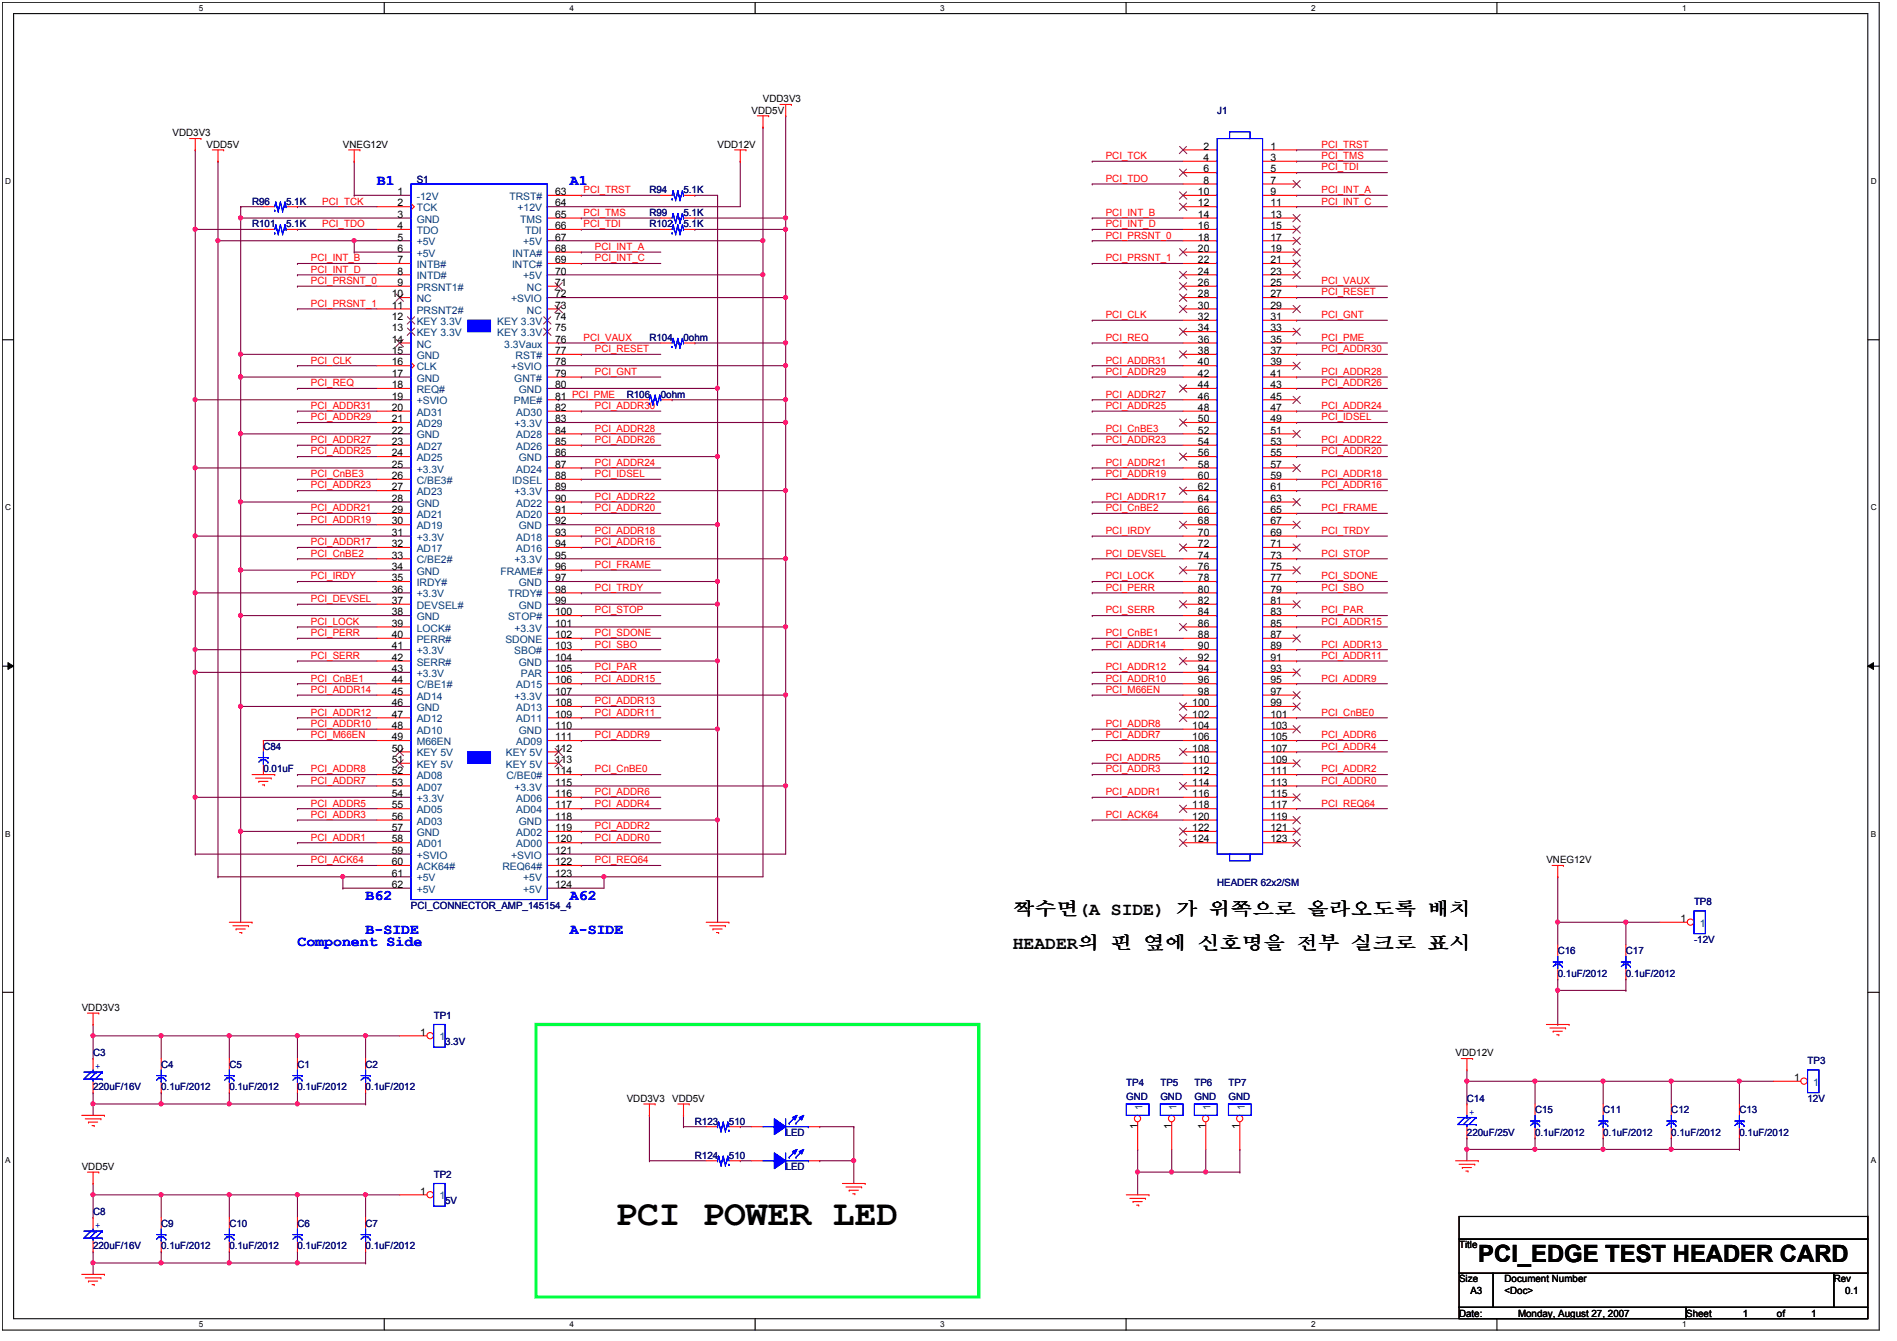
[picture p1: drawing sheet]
<svg xmlns="http://www.w3.org/2000/svg" width="297mm" height="210mm" viewBox="0 0 297 210" stroke-linecap="round" stroke-linejoin="round" font-family="sans-serif">
<defs><g id="words">
<text font-size="5.7" x="96.4" y="191.7">PCI POWER LED</text>
<text font-size="3.7" x="231.5" y="197.6">PCI_EDGE TEST HEADER CARD</text>
<g font-size="2.8">
<text x="158.6" y="143.3">짝짝짝(A SIDE) 짝</text>
<text x="184.2" y="143.2">짝 짝짝짝짝 짝짝짝짝짝 짝짝</text>
<text x="158.6" y="148.5">HEADER의 의 의의 의의의의 의의 의의짝 의의</text>
</g>
<g font-size="2.3" fill="#00f">
<text x="59" y="28.9">B1</text>
<text x="89.2" y="28.9">A1</text>
<text x="57.2" y="140.9">B62</text>
<text x="89.2" y="140.9">A62</text>
<text x="46.6" y="148">Component Side</text>
<text x="57.2" y="146.2">B-SIDE</text>
<text x="89.2" y="146.2">A-SIDE</text>
</g>
<g font-size="1.6">
<text x="117.7" y="17.8">VDD5V</text>
<text x="119.5" y="16">VDD3V3</text>
<text x="27" y="21.3">VDD3V3</text>
<text x="32.4" y="23.1">VDD5V</text>
<text x="53.7" y="23.1">VNEG12V</text>
<text x="112.4" y="23.1">VDD12V</text>
<text x="188.5" y="23.4">2</text>
<text x="198.9" y="23.4">1</text>
<text x="188.5" y="25.2">4</text>
<text x="188.5" y="27">6</text>
<text x="188.5" y="28.8">8</text>
<text x="198.9" y="25.2">3</text>
<text x="198.9" y="27">5</text>
<text x="198.9" y="28.8">7</text>
<text x="62.2" y="30.5">1</text>
<text x="62.2" y="32.3">2</text>
<text x="62.2" y="34.1">3</text>
<text x="62.2" y="35.9">4</text>
<text x="86.9" y="30.5">63</text>
<text x="86.9" y="32.3">64</text>
<text x="86.9" y="34.1">65</text>
<text x="86.9" y="35.9">66</text>
<text x="187.6" y="30.5">10</text>
<text x="187.6" y="32.3">12</text>
<text x="187.6" y="34.1">14</text>
<text x="187.6" y="35.9">16</text>
<text x="198.9" y="30.5">9</text>
<text x="198.9" y="32.3">11</text>
<text x="198.9" y="34.1">13</text>
<text x="198.9" y="35.9">15</text>
<text x="62.2" y="37.6">5</text>
<text x="62.2" y="39.4">6</text>
<text x="62.2" y="41.2">7</text>
<text x="86.9" y="37.6">67</text>
<text x="86.9" y="39.4">68</text>
<text x="86.9" y="41.2">69</text>
<text x="187.6" y="37.6">18</text>
<text x="187.6" y="39.4">20</text>
<text x="187.6" y="41.2">22</text>
<text x="198.9" y="37.6">17</text>
<text x="198.9" y="39.4">19</text>
<text x="198.9" y="41.2">21</text>
<text x="61.4" y="46.5">10</text>
<text x="62.2" y="43">8</text>
<text x="62.2" y="44.8">9</text>
<text x="86.9" y="43">70</text>
<text x="86.9" y="44.8">71</text>
<text x="86.9" y="46.5">72</text>
<text x="187.6" y="43">24</text>
<text x="187.6" y="44.8">26</text>
<text x="187.6" y="46.5">28</text>
<text x="198.9" y="43">23</text>
<text x="198.9" y="44.8">25</text>
<text x="198.9" y="46.5">27</text>
<text x="61.4" y="48.3">11</text>
<text x="61.4" y="50.1">12</text>
<text x="61.4" y="51.9">13</text>
<text x="61.4" y="53.6">14</text>
<text x="86.9" y="48.3">73</text>
<text x="86.9" y="50.1">74</text>
<text x="86.9" y="51.9">75</text>
<text x="86.9" y="53.6">76</text>
<text x="187.6" y="48.3">30</text>
<text x="187.6" y="50.1">32</text>
<text x="187.6" y="51.9">34</text>
<text x="187.6" y="53.6">36</text>
<text x="198.9" y="48.3">29</text>
<text x="198.9" y="50.1">31</text>
<text x="198.9" y="51.9">33</text>
<text x="198.9" y="53.6">35</text>
<text x="61.4" y="55.4">15</text>
<text x="61.4" y="57.2">16</text>
<text x="61.4" y="59">17</text>
<text x="86.9" y="55.4">77</text>
<text x="86.9" y="57.2">78</text>
<text x="86.9" y="59">79</text>
<text x="187.6" y="55.4">38</text>
<text x="187.6" y="57.2">40</text>
<text x="187.6" y="59">42</text>
<text x="198.9" y="55.4">37</text>
<text x="198.9" y="57.2">39</text>
<text x="198.9" y="59">41</text>
<text x="61.4" y="60.8">18</text>
<text x="61.4" y="62.5">19</text>
<text x="61.4" y="64.3">20</text>
<text x="86.9" y="60.8">80</text>
<text x="86.9" y="62.5">81 PCI_PME</text>
<text x="86.9" y="64.3">82</text>
<text x="187.6" y="60.8">44</text>
<text x="187.6" y="62.5">46</text>
<text x="187.6" y="64.3">48</text>
<text x="198.9" y="60.8">43</text>
<text x="198.9" y="62.5">45</text>
<text x="198.9" y="64.3">47</text>
<text x="61.4" y="66.1">21</text>
<text x="61.4" y="67.9">22</text>
<text x="61.4" y="69.6">23</text>
<text x="61.4" y="71.4">24</text>
<text x="86.9" y="66.1">83</text>
<text x="86.9" y="67.9">84</text>
<text x="86.9" y="69.6">85</text>
<text x="86.9" y="71.4">86</text>
<text x="187.6" y="66.1">50</text>
<text x="187.6" y="67.9">52</text>
<text x="187.6" y="69.6">54</text>
<text x="187.6" y="71.4">56</text>
<text x="198.9" y="66.1">49</text>
<text x="198.9" y="67.9">51</text>
<text x="198.9" y="69.6">53</text>
<text x="198.9" y="71.4">55</text>
<text x="61.4" y="73.2">25</text>
<text x="61.4" y="75">26</text>
<text x="61.4" y="76.8">27</text>
<text x="86.9" y="73.2">87</text>
<text x="86.9" y="75">88</text>
<text x="86.9" y="76.8">89</text>
<text x="187.6" y="73.2">58</text>
<text x="187.6" y="75">60</text>
<text x="187.6" y="76.8">62</text>
<text x="198.9" y="73.2">57</text>
<text x="198.9" y="75">59</text>
<text x="198.9" y="76.8">61</text>
<text x="61.4" y="78.5">28</text>
<text x="61.4" y="80.3">29</text>
<text x="61.4" y="82.1">30</text>
<text x="61.4" y="83.9">31</text>
<text x="86.9" y="78.5">90</text>
<text x="86.9" y="80.3">91</text>
<text x="86.9" y="82.1">92</text>
<text x="86.9" y="83.9">93</text>
<text x="187.6" y="78.5">64</text>
<text x="187.6" y="80.3">66</text>
<text x="187.6" y="82.1">68</text>
<text x="187.6" y="83.9">70</text>
<text x="198.9" y="78.5">63</text>
<text x="198.9" y="80.3">65</text>
<text x="198.9" y="82.1">67</text>
<text x="198.9" y="83.9">69</text>
<text x="61.4" y="85.6">32</text>
<text x="61.4" y="87.4">33</text>
<text x="61.4" y="89.2">34</text>
<text x="86.9" y="85.6">94</text>
<text x="86.9" y="87.4">95</text>
<text x="86.9" y="89.2">96</text>
<text x="187.6" y="85.6">72</text>
<text x="187.6" y="87.4">74</text>
<text x="187.6" y="89.2">76</text>
<text x="198.9" y="85.6">71</text>
<text x="198.9" y="87.4">73</text>
<text x="198.9" y="89.2">75</text>
<text x="61.4" y="91">35</text>
<text x="61.4" y="92.8">36</text>
<text x="61.4" y="94.5">37</text>
<text x="86.9" y="91">97</text>
<text x="86.9" y="92.8">98</text>
<text x="86.9" y="94.5">99</text>
<text x="187.6" y="91">78</text>
<text x="187.6" y="92.8">80</text>
<text x="187.6" y="94.5">82</text>
<text x="198.9" y="91">77</text>
<text x="198.9" y="92.8">79</text>
<text x="198.9" y="94.5">81</text>
<text x="61.4" y="96.3">38</text>
<text x="61.4" y="98.1">39</text>
<text x="61.4" y="99.9">40</text>
<text x="61.4" y="101.6">41</text>
<text x="86.9" y="96.3">100</text>
<text x="86.9" y="98.1">101</text>
<text x="86.9" y="99.9">102</text>
<text x="86.9" y="101.6">103</text>
<text x="187.6" y="96.3">84</text>
<text x="187.6" y="98.1">86</text>
<text x="187.6" y="99.9">88</text>
<text x="187.6" y="101.6">90</text>
<text x="198.9" y="96.3">83</text>
<text x="198.9" y="98.1">85</text>
<text x="198.9" y="99.9">87</text>
<text x="198.9" y="101.6">89</text>
<text x="61.4" y="103.4">42</text>
<text x="61.4" y="105.2">43</text>
<text x="61.4" y="107">44</text>
<text x="86.9" y="103.4">104</text>
<text x="86.9" y="105.2">105</text>
<text x="86.9" y="107">106</text>
<text x="187.6" y="103.4">92</text>
<text x="187.6" y="105.2">94</text>
<text x="187.6" y="107">96</text>
<text x="198.9" y="103.4">91</text>
<text x="198.9" y="105.2">93</text>
<text x="198.9" y="107">95</text>
<text x="61.4" y="108.8">45</text>
<text x="61.4" y="110.5">46</text>
<text x="61.4" y="112.3">47</text>
<text x="86.9" y="108.8">107</text>
<text x="86.9" y="110.5">108</text>
<text x="86.9" y="112.3">109</text>
<text x="186.7" y="110.5">100</text>
<text x="186.7" y="112.3">102</text>
<text x="187.6" y="108.8">98</text>
<text x="198.9" y="108.8">97</text>
<text x="198.9" y="110.5">99</text>
<text x="198.9" y="112.3">101</text>
<text x="61.4" y="114.1">48</text>
<text x="61.4" y="115.9">49</text>
<text x="61.4" y="117.6">50</text>
<text x="61.4" y="119.4">51</text>
<text x="86.9" y="114.1">110</text>
<text x="86.9" y="115.9">111</text>
<text x="86.9" y="117.6">112</text>
<text x="86.9" y="119.4">113</text>
<text x="186.7" y="114.1">104</text>
<text x="186.7" y="115.9">106</text>
<text x="186.7" y="117.6">108</text>
<text x="186.7" y="119.4">110</text>
<text x="198.9" y="114.1">103</text>
<text x="198.9" y="115.9">105</text>
<text x="198.9" y="117.6">107</text>
<text x="198.9" y="119.4">109</text>
<text x="61.4" y="121.2">52</text>
<text x="61.4" y="123">53</text>
<text x="61.4" y="124.8">54</text>
<text x="86.9" y="121.2">114</text>
<text x="86.9" y="123">115</text>
<text x="86.9" y="124.8">116</text>
<text x="186.7" y="121.2">112</text>
<text x="186.7" y="123">114</text>
<text x="186.7" y="124.8">116</text>
<text x="198.9" y="121.2">111</text>
<text x="198.9" y="123">113</text>
<text x="198.9" y="124.8">115</text>
<text x="61.4" y="126.5">55</text>
<text x="61.4" y="128.3">56</text>
<text x="61.4" y="130.1">57</text>
<text x="61.4" y="131.9">58</text>
<text x="86.9" y="126.5">117</text>
<text x="86.9" y="128.3">118</text>
<text x="86.9" y="130.1">119</text>
<text x="86.9" y="131.9">120</text>
<text x="186.7" y="126.5">118</text>
<text x="186.7" y="128.3">120</text>
<text x="186.7" y="130.1">122</text>
<text x="186.7" y="131.9">124</text>
<text x="198.9" y="126.5">117</text>
<text x="198.9" y="128.3">119</text>
<text x="198.9" y="130.1">121</text>
<text x="198.9" y="131.9">123</text>
<text x="61.4" y="133.6">59</text>
<text x="61.4" y="135.4">60</text>
<text x="61.4" y="137.2">61</text>
<text x="86.9" y="133.6">121</text>
<text x="86.9" y="135.4">122</text>
<text x="86.9" y="137.2">123</text>
<text x="242.1" y="135.1">VNEG12V</text>
<text x="61.4" y="139">62</text>
<text x="86.9" y="139">124</text>
<text x="263.1" y="144.3">1</text>
<text x="12.8" y="158.2">VDD3V3</text>
<text x="65.8" y="162.1">1</text>
<text x="227.9" y="165.4">VDD12V</text>
<text x="98.1" y="172.5">VDD3V3</text>
<text x="105.2" y="172.5">VDD5V</text>
<text x="280.9" y="169.2">1</text>
<text x="178.1" y="176.7" transform="rotate(-90 178.1 176.7)">1</text>
<text x="183.4" y="176.7" transform="rotate(-90 183.4 176.7)">1</text>
<text x="188.8" y="176.7" transform="rotate(-90 188.8 176.7)">1</text>
<text x="194.1" y="176.7" transform="rotate(-90 194.1 176.7)">1</text>
<text x="12.8" y="183.1">VDD5V</text>
<text x="65.8" y="187">1</text>
<text x="228.5" y="195.4">Title</text>
<text x="228.5" y="200.7">Size</text>
<text x="230.2" y="202.5">A3</text>
<text x="235.6" y="200.7">Document Number</text>
<text x="235.6" y="202.5">&lt;Doc&gt;</text>
<text x="287.1" y="200.7">Rev</text>
<text x="288.9" y="202.5">0.1</text>
<text x="228.5" y="206.1">Date:</text>
<text x="237.7" y="206.1">Monday, August 27, 2007</text>
<text x="264" y="206.1">Sheet</text>
<text x="272.9" y="206.1">1</text>
<text x="278.2" y="206.1">of</text>
<text x="283.6" y="206.1">1</text>
</g>
<g font-size="1.6" fill="#000080">
<text x="190.6" y="17.8">J1</text>
<text x="65.2" y="28.6">S1</text>
<text x="39.5" y="35.6">R101</text>
<text x="39.5" y="32">R96</text>
<text x="44.8" y="35.6">5.1K</text>
<text x="44.8" y="32">5.1K</text>
<text x="101.7" y="33.8">R99</text>
<text x="101.7" y="35.6">R102</text>
<text x="101.7" y="30.2">R94</text>
<text x="107" y="35.6">5.1K</text>
<text x="107" y="33.8">5.1K</text>
<text x="107" y="30.2">5.1K</text>
<text x="101.7" y="53.3">R104</text>
<text x="107" y="53.3">0ohm</text>
<text x="98.1" y="62.2">R106</text>
<text x="103.5" y="62.2">0ohm</text>
<text x="41.2" y="117.4">C84</text>
<text x="41.2" y="120.9">0.01uF</text>
<text x="64.4" y="142.2">PCI_CONNECTOR_AMP_145154_4</text>
<text x="190.6" y="138.7">HEADER 62x2/SM</text>
<text x="265.3" y="141.7">TP8</text>
<text x="243.9" y="149.4">C16</text>
<text x="254.6" y="149.4">C17</text>
<text x="265.3" y="147.6">-12V</text>
<text x="243.9" y="152.9">0.1uF/2012</text>
<text x="254.6" y="152.9">0.1uF/2012</text>
<text x="67.9" y="159.5">TP1</text>
<text x="14.6" y="165.4">C3</text>
<text x="25.2" y="167.1">C4</text>
<text x="35.9" y="167.1">C5</text>
<text x="46.6" y="167.1">C1</text>
<text x="57.2" y="167.1">C2</text>
<text x="69.7" y="163.6">3.3V</text>
<text x="283" y="166.6">TP3</text>
<text x="14.6" y="170.7">220uF/16V</text>
<text x="25.2" y="170.7">0.1uF/2012</text>
<text x="35.9" y="170.7">0.1uF/2012</text>
<text x="46.6" y="170.7">0.1uF/2012</text>
<text x="57.2" y="170.7">0.1uF/2012</text>
<text x="176.4" y="170">TP4</text>
<text x="176.4" y="172.1">GND</text>
<text x="181.7" y="170">TP5</text>
<text x="181.7" y="172.1">GND</text>
<text x="187" y="170">TP6</text>
<text x="187" y="172.1">GND</text>
<text x="192.4" y="170">TP7</text>
<text x="192.4" y="172.1">GND</text>
<text x="229.7" y="172.5">C14</text>
<text x="283" y="172.5">12V</text>
<text x="108.8" y="176">R123</text>
<text x="114.1" y="176">510</text>
<text x="123" y="177.8">LED</text>
<text x="229.7" y="177.8">220uF/25V</text>
<text x="240.4" y="174.2">C15</text>
<text x="240.4" y="177.8">0.1uF/2012</text>
<text x="251" y="174.2">C11</text>
<text x="251" y="177.8">0.1uF/2012</text>
<text x="261.7" y="174.2">C12</text>
<text x="261.7" y="177.8">0.1uF/2012</text>
<text x="272.4" y="174.2">C13</text>
<text x="272.4" y="177.8">0.1uF/2012</text>
<text x="67.9" y="184.4">TP2</text>
<text x="108.8" y="181.4">R124</text>
<text x="114.1" y="181.4">510</text>
<text x="123" y="183.1">LED</text>
<text x="14.6" y="190.2">C8</text>
<text x="69.7" y="188.5">5V</text>
<text x="14.6" y="195.6">220uF/16V</text>
<text x="25.2" y="192">C9</text>
<text x="25.2" y="195.6">0.1uF/2012</text>
<text x="35.9" y="192">C10</text>
<text x="35.9" y="195.6">0.1uF/2012</text>
<text x="46.6" y="192">C6</text>
<text x="46.6" y="195.6">0.1uF/2012</text>
<text x="57.2" y="192">C7</text>
<text x="57.2" y="195.6">0.1uF/2012</text>
</g>
<g font-size="1.6" fill="#f00">
<text x="206.9" y="23.1">PCI_TRST</text>
<text x="173.1" y="24.9">PCI_TCK</text>
<text x="173.1" y="28.5">PCI_TDO</text>
<text x="206.9" y="24.9">PCI_TMS</text>
<text x="206.9" y="26.7">PCI_TDI</text>
<text x="50.5" y="32">PCI_TCK</text>
<text x="50.5" y="35.6">PCI_TDO</text>
<text x="91.4" y="33.8">PCI_TMS</text>
<text x="91.4" y="35.6">PCI_TDI</text>
<text x="91.4" y="30.2">PCI_TRST</text>
<text x="173.1" y="33.8">PCI_INT_B</text>
<text x="173.1" y="35.6">PCI_INT_D</text>
<text x="206.9" y="32">PCI_INT_C</text>
<text x="206.9" y="30.2">PCI_INT_A</text>
<text x="48.7" y="40.9">PCI_INT_B</text>
<text x="93.1" y="40.9">PCI_INT_C</text>
<text x="93.1" y="39.1">PCI_INT_A</text>
<text x="173.1" y="37.3">PCI_PRSNT_0</text>
<text x="173.1" y="40.9">PCI_PRSNT_1</text>
<text x="48.7" y="42.7">PCI_INT_D</text>
<text x="48.7" y="44.5">PCI_PRSNT_0</text>
<text x="206.9" y="46.2">PCI_RESET</text>
<text x="206.9" y="44.5">PCI_VAUX</text>
<text x="48.7" y="48">PCI_PRSNT_1</text>
<text x="91.4" y="53.3">PCI_VAUX</text>
<text x="173.1" y="49.8">PCI_CLK</text>
<text x="173.1" y="53.3">PCI_REQ</text>
<text x="206.9" y="53.3">PCI_PME</text>
<text x="206.9" y="49.8">PCI_GNT</text>
<text x="48.7" y="56.9">PCI_CLK</text>
<text x="93.1" y="58.7">PCI_GNT</text>
<text x="93.1" y="55.1">PCI_RESET</text>
<text x="173.1" y="56.9">PCI_ADDR31</text>
<text x="173.1" y="58.7">PCI_ADDR29</text>
<text x="206.9" y="58.7">PCI_ADDR28</text>
<text x="206.9" y="55.1">PCI_ADDR30</text>
<text x="48.7" y="60.5">PCI_REQ</text>
<text x="48.7" y="64">PCI_ADDR31</text>
<text x="48.7" y="65.8">PCI_ADDR29</text>
<text x="93.1" y="64">PCI_ADDR30</text>
<text x="173.1" y="64">PCI_ADDR25</text>
<text x="173.1" y="62.2">PCI_ADDR27</text>
<text x="206.9" y="65.8">PCI_IDSEL</text>
<text x="206.9" y="64">PCI_ADDR24</text>
<text x="206.9" y="60.5">PCI_ADDR26</text>
<text x="48.7" y="69.4">PCI_ADDR27</text>
<text x="48.7" y="71.1">PCI_ADDR25</text>
<text x="93.1" y="69.4">PCI_ADDR26</text>
<text x="93.1" y="67.6">PCI_ADDR28</text>
<text x="173.1" y="67.6">PCI_CnBE3</text>
<text x="173.1" y="69.4">PCI_ADDR23</text>
<text x="206.9" y="71.1">PCI_ADDR20</text>
<text x="206.9" y="69.4">PCI_ADDR22</text>
<text x="48.7" y="74.7">PCI_CnBE3</text>
<text x="48.7" y="76.5">PCI_ADDR23</text>
<text x="93.1" y="74.7">PCI_IDSEL</text>
<text x="93.1" y="72.9">PCI_ADDR24</text>
<text x="173.1" y="74.7">PCI_ADDR19</text>
<text x="173.1" y="72.9">PCI_ADDR21</text>
<text x="206.9" y="76.5">PCI_ADDR16</text>
<text x="206.9" y="74.7">PCI_ADDR18</text>
<text x="48.7" y="80">PCI_ADDR21</text>
<text x="48.7" y="81.8">PCI_ADDR19</text>
<text x="93.1" y="83.6">PCI_ADDR18</text>
<text x="93.1" y="80">PCI_ADDR20</text>
<text x="93.1" y="78.2">PCI_ADDR22</text>
<text x="173.1" y="80">PCI_CnBE2</text>
<text x="173.1" y="78.2">PCI_ADDR17</text>
<text x="173.1" y="83.6">PCI_IRDY</text>
<text x="206.9" y="83.6">PCI_TRDY</text>
<text x="206.9" y="80">PCI_FRAME</text>
<text x="48.7" y="85.4">PCI_ADDR17</text>
<text x="48.7" y="87.1">PCI_CnBE2</text>
<text x="93.1" y="88.9">PCI_FRAME</text>
<text x="93.1" y="85.4">PCI_ADDR16</text>
<text x="173.1" y="87.1">PCI_DEVSEL</text>
<text x="206.9" y="87.1">PCI_STOP</text>
<text x="48.7" y="94.2">PCI_DEVSEL</text>
<text x="48.7" y="90.7">PCI_IRDY</text>
<text x="93.1" y="92.5">PCI_TRDY</text>
<text x="173.1" y="90.7">PCI_LOCK</text>
<text x="173.1" y="92.5">PCI_PERR</text>
<text x="206.9" y="92.5">PCI_SBO</text>
<text x="206.9" y="90.7">PCI_SDONE</text>
<text x="48.7" y="97.8">PCI_LOCK</text>
<text x="48.7" y="99.6">PCI_PERR</text>
<text x="93.1" y="101.4">PCI_SBO</text>
<text x="93.1" y="99.6">PCI_SDONE</text>
<text x="93.1" y="96">PCI_STOP</text>
<text x="173.1" y="99.6">PCI_CnBE1</text>
<text x="173.1" y="101.4">PCI_ADDR14</text>
<text x="173.1" y="96">PCI_SERR</text>
<text x="206.9" y="101.4">PCI_ADDR13</text>
<text x="206.9" y="96">PCI_PAR</text>
<text x="206.9" y="97.8">PCI_ADDR15</text>
<text x="48.7" y="106.7">PCI_CnBE1</text>
<text x="48.7" y="103.1">PCI_SERR</text>
<text x="93.1" y="106.7">PCI_ADDR15</text>
<text x="93.1" y="104.9">PCI_PAR</text>
<text x="173.1" y="106.7">PCI_ADDR10</text>
<text x="173.1" y="104.9">PCI_ADDR12</text>
<text x="206.9" y="106.7">PCI_ADDR9</text>
<text x="206.9" y="103.1">PCI_ADDR11</text>
<text x="48.7" y="108.5">PCI_ADDR14</text>
<text x="48.7" y="112">PCI_ADDR12</text>
<text x="48.7" y="113.8">PCI_ADDR10</text>
<text x="93.1" y="112">PCI_ADDR11</text>
<text x="93.1" y="110.2">PCI_ADDR13</text>
<text x="173.1" y="108.5">PCI_M66EN</text>
<text x="173.1" y="113.8">PCI_ADDR8</text>
<text x="206.9" y="112">PCI_CnBE0</text>
<text x="48.7" y="115.6">PCI_M66EN</text>
<text x="93.1" y="115.6">PCI_ADDR9</text>
<text x="173.1" y="119.1">PCI_ADDR5</text>
<text x="173.1" y="115.6">PCI_ADDR7</text>
<text x="206.9" y="117.4">PCI_ADDR4</text>
<text x="206.9" y="115.6">PCI_ADDR6</text>
<text x="48.7" y="120.9">PCI_ADDR8</text>
<text x="48.7" y="122.7">PCI_ADDR7</text>
<text x="93.1" y="124.5">PCI_ADDR6</text>
<text x="93.1" y="120.9">PCI_CnBE0</text>
<text x="173.1" y="124.5">PCI_ADDR1</text>
<text x="173.1" y="120.9">PCI_ADDR3</text>
<text x="206.9" y="120.9">PCI_ADDR2</text>
<text x="206.9" y="122.7">PCI_ADDR0</text>
<text x="48.7" y="126.2">PCI_ADDR5</text>
<text x="48.7" y="128">PCI_ADDR3</text>
<text x="48.7" y="131.6">PCI_ADDR1</text>
<text x="93.1" y="129.8">PCI_ADDR2</text>
<text x="93.1" y="131.6">PCI_ADDR0</text>
<text x="93.1" y="126.2">PCI_ADDR4</text>
<text x="173.1" y="128">PCI_ACK64</text>
<text x="206.9" y="126.2">PCI_REQ64</text>
<text x="48.7" y="135.1">PCI_ACK64</text>
<text x="93.1" y="135.1">PCI_REQ64</text>
</g>
<g font-size="1.6" fill="#004080">
<text x="65.2" y="31.3">-12V</text>
<text x="65.2" y="33.1">TCK</text>
<text x="65.2" y="34.9">GND</text>
<text x="79.8" y="31.3">TRST#</text>
<text x="81" y="33.1">+12V</text>
<text x="81.5" y="34.9">TMS</text>
<text x="65.2" y="36.6">TDO</text>
<text x="65.2" y="38.4">+5V</text>
<text x="65.2" y="40.2">+5V</text>
<text x="65.2" y="42">INTB#</text>
<text x="80.2" y="42">INTC#</text>
<text x="80.3" y="40.2">INTA#</text>
<text x="81.9" y="38.4">+5V</text>
<text x="82.2" y="36.6">TDI</text>
<text x="65.2" y="43.7">INTD#</text>
<text x="65.2" y="45.5">PRSNT1#</text>
<text x="65.2" y="47.3">NC</text>
<text x="80" y="47.3">+SVIO</text>
<text x="81.9" y="43.7">+5V</text>
<text x="82.5" y="45.5">NC</text>
<text x="65.2" y="49.1">PRSNT2#</text>
<text x="65.2" y="50.9">KEY 3.3V</text>
<text x="65.2" y="52.6">KEY 3.3V</text>
<text x="77.9" y="50.9">KEY 3.3V</text>
<text x="77.9" y="52.6">KEY 3.3V</text>
<text x="82.5" y="49.1">NC</text>
<text x="65.2" y="54.4">NC</text>
<text x="65.2" y="56.2">GND</text>
<text x="65.2" y="58">CLK</text>
<text x="65.2" y="59.7">GND</text>
<text x="79" y="54.4">3.3Vaux</text>
<text x="80" y="58">+SVIO</text>
<text x="80.5" y="59.7">GNT#</text>
<text x="80.7" y="56.2">RST#</text>
<text x="65.2" y="61.5">REQ#</text>
<text x="65.2" y="63.3">+SVIO</text>
<text x="65.2" y="65.1">AD31</text>
<text x="80.5" y="63.3">PME#</text>
<text x="80.8" y="65.1">AD30</text>
<text x="81.2" y="61.5">GND</text>
<text x="65.2" y="66.9">AD29</text>
<text x="65.2" y="68.6">GND</text>
<text x="65.2" y="70.4">AD27</text>
<text x="80.6" y="66.9">+3.3V</text>
<text x="80.8" y="68.6">AD28</text>
<text x="80.8" y="70.4">AD26</text>
<text x="65.2" y="72.2">AD25</text>
<text x="65.2" y="74">+3.3V</text>
<text x="65.2" y="75.7">C/BE3#</text>
<text x="65.2" y="77.5">AD23</text>
<text x="80.2" y="75.7">IDSEL</text>
<text x="80.6" y="77.5">+3.3V</text>
<text x="80.8" y="74">AD24</text>
<text x="81.2" y="72.2">GND</text>
<text x="65.2" y="79.3">GND</text>
<text x="65.2" y="81.1">AD21</text>
<text x="65.2" y="82.9">AD19</text>
<text x="80.8" y="79.3">AD22</text>
<text x="80.8" y="81.1">AD20</text>
<text x="81.2" y="82.9">GND</text>
<text x="65.2" y="84.6">+3.3V</text>
<text x="65.2" y="86.4">AD17</text>
<text x="65.2" y="88.2">C/BE2#</text>
<text x="65.2" y="90">GND</text>
<text x="78.4" y="90">FRAME#</text>
<text x="80.6" y="88.2">+3.3V</text>
<text x="80.8" y="84.6">AD18</text>
<text x="80.8" y="86.4">AD16</text>
<text x="65.2" y="91.7">IRDY#</text>
<text x="65.2" y="93.5">+3.3V</text>
<text x="65.2" y="95.3">DEVSEL#</text>
<text x="79.6" y="93.5">TRDY#</text>
<text x="81.2" y="91.7">GND</text>
<text x="81.2" y="95.3">GND</text>
<text x="65.2" y="97.1">GND</text>
<text x="65.2" y="98.9">LOCK#</text>
<text x="65.2" y="100.6">PERR#</text>
<text x="79.1" y="100.6">SDONE</text>
<text x="79.6" y="97.1">STOP#</text>
<text x="80.6" y="98.9">+3.3V</text>
<text x="65.2" y="102.4">+3.3V</text>
<text x="65.2" y="104.2">SERR#</text>
<text x="65.2" y="106">+3.3V</text>
<text x="65.2" y="107.7">C/BE1#</text>
<text x="80.5" y="102.4">SBO#</text>
<text x="80.8" y="107.7">AD15</text>
<text x="81.2" y="104.2">GND</text>
<text x="81.5" y="106">PAR</text>
<text x="65.2" y="109.5">AD14</text>
<text x="65.2" y="111.3">GND</text>
<text x="65.2" y="113.1">AD12</text>
<text x="80.6" y="109.5">+3.3V</text>
<text x="80.8" y="111.3">AD13</text>
<text x="80.8" y="113.1">AD11</text>
<text x="65.2" y="114.9">AD10</text>
<text x="65.2" y="116.6">M66EN</text>
<text x="65.2" y="118.4">KEY 5V</text>
<text x="79.2" y="118.4">KEY 5V</text>
<text x="80.8" y="116.6">AD09</text>
<text x="81.2" y="114.9">GND</text>
<text x="65.2" y="120.2">KEY 5V</text>
<text x="65.2" y="122">AD08</text>
<text x="65.2" y="123.7">AD07</text>
<text x="65.2" y="125.5">+3.3V</text>
<text x="79.2" y="120.2">KEY 5V</text>
<text x="79.3" y="122">C/BE0#</text>
<text x="80.6" y="123.7">+3.3V</text>
<text x="80.8" y="125.5">AD06</text>
<text x="65.2" y="127.3">AD05</text>
<text x="65.2" y="129.1">AD03</text>
<text x="65.2" y="130.9">GND</text>
<text x="80.8" y="127.3">AD04</text>
<text x="80.8" y="130.9">AD02</text>
<text x="81.2" y="129.1">GND</text>
<text x="65.2" y="132.6">AD01</text>
<text x="65.2" y="134.4">+SVIO</text>
<text x="65.2" y="136.2">ACK64#</text>
<text x="65.2" y="138">+5V</text>
<text x="78.7" y="136.2">REQ64#</text>
<text x="80" y="134.4">+SVIO</text>
<text x="80.8" y="132.6">AD00</text>
<text x="81.9" y="138">+5V</text>
<text x="65.2" y="139.7">+5V</text>
<text x="81.9" y="139.7">+5V</text>
<text x="266.1" y="145.1">1</text>
<text x="68.8" y="162.9">1</text>
<text x="178.9" y="173.7" transform="rotate(-90 178.9 173.7)">1</text>
<text x="184.2" y="173.7" transform="rotate(-90 184.2 173.7)">1</text>
<text x="189.6" y="173.7" transform="rotate(-90 189.6 173.7)">1</text>
<text x="194.9" y="173.7" transform="rotate(-90 194.9 173.7)">1</text>
<text x="283.9" y="170">1</text>
<text x="68.8" y="187.7">1</text>
</g>
<g font-size="1.4" fill="#00f">
<text x="14.9" y="167.4">+</text>
<text x="230" y="174.5">+</text>
<text x="14.9" y="192.3">+</text>
</g>
<g font-size="1.3">
<text x="31.1" y="1.7">5</text>
<text x="89.2" y="1.7">4</text>
<text x="147.2" y="1.7">3</text>
<text x="205.3" y="1.7">2</text>
<text x="263.4" y="1.7">1</text>
<text x=".8" y="28.8">D</text>
<text x="292.9" y="28.8">D</text>
<text x=".8" y="79.8">C</text>
<text x="292.9" y="79.8">C</text>
<text x=".8" y="130.9">B</text>
<text x="292.9" y="130.9">B</text>
<text x=".8" y="182">A</text>
<text x="292.9" y="182">A</text>
<text x="31.1" y="207.7">5</text>
<text x="89.2" y="207.7">4</text>
<text x="147.2" y="207.7">3</text>
<text x="205.3" y="207.7">2</text>
<text x="263.4" y="207.7">1</text>
</g>
</g></defs>
<path d="M.4 .4h293.8v207.8h-293.8zM2.1 2.1h290.4v204.3h-290.4z" fill="none" stroke="#000" stroke-width=".17"/>
<g fill="#fff">
<path d="M31.1 .5h.7v1.4h-.7z"/>
<path d="M31.1 206.6h.7v1.4h-.7z"/>
</g>
<path d="M60.2 .4v1.7M60.2 206.4v1.8" fill="none" stroke="#000" stroke-width=".17"/>
<g fill="#fff">
<path d="M89.2 .5h.6v1.4h-.6z"/>
<path d="M89.2 206.6h.6v1.4h-.6z"/>
</g>
<path d="M118.2 .4v1.7M118.2 206.4v1.8" fill="none" stroke="#000" stroke-width=".17"/>
<g fill="#fff">
<path d="M147.2 .5h.7v1.4h-.7z"/>
<path d="M147.2 206.6h.7v1.4h-.7z"/>
</g>
<path d="M176.3 .4v1.7M176.3 206.4v1.8" fill="none" stroke="#000" stroke-width=".17"/>
<g fill="#fff">
<path d="M205.3 .5h.7v1.4h-.7z"/>
<path d="M205.3 206.6h.7v1.4h-.7z"/>
</g>
<path d="M234.4 .4v1.7M234.4 206.4v1.8" fill="none" stroke="#000" stroke-width=".17"/>
<g fill="#fff">
<path d="M263.4 .5h.7v1.4h-.7z"/>
<path d="M263.4 206.6h.7v1.4h-.7z"/>
<path d="M.8 27.7h.9v1.4h-.9z"/>
<path d="M292.9 27.7h.9v1.4h-.9z"/>
<path d="M.8 78.7h.9v1.4h-.9z"/>
<path d="M292.9 78.7h.9v1.4h-.9z"/>
</g>
<path d="M.4 53.2h1.7M292.5 53.2h1.7" fill="none" stroke="#000" stroke-width=".17"/>
<g fill="#fff">
<path d="M.8 129.8h.8v1.4h-.8z"/>
<path d="M292.9 129.8h.8v1.4h-.8z"/>
</g>
<path d="M.4 104.3h1.7M292.5 104.3h1.7" fill="none" stroke="#000" stroke-width=".17"/>
<path d="M1.2 103.7l.9 .6-.9 .5zM292.5 104.3l.9-.6v1.1z" fill="#000"/>
<path d="M1.2 103.7l.9 .6-.9 .5zM292.5 104.3l.9-.6v1.1z" fill="none" stroke="#000" stroke-width=".16"/>
<g fill="#fff">
<path d="M.8 180.8h.8v1.4h-.8z"/>
<path d="M292.9 180.8h.8v1.4h-.8z"/>
</g>
<path d="M.4 155.3h1.7M292.5 155.3h1.7" fill="none" stroke="#000" stroke-width=".17"/>
<path d="M30.6 73.2h.1M30.6 73.2h33.8M46.6 69.7h.1M46.6 71.5h.1M46.6 75h.1M46.6 76.8h.1M46.6 69.7h12.4M46.6 71.5h12.4M46.6 75h12.4M46.6 76.8h12.4M30.6 83.9h.1M30.6 83.9h33.8" fill="none" stroke="#800040" stroke-width=".17"/>
<circle cx="30.6" cy="83.9" r=".32" fill="#f0f"/>
<circle cx="30.6" cy="83.9" r=".32" fill="none" stroke="#f0f" stroke-width=".17"/>
<path d="M30.6 73.2h.1M30.6 73.2v10.7" fill="none" stroke="#800040" stroke-width=".17"/>
<circle cx="30.6" cy="73.2" r=".32" fill="#f0f"/>
<circle cx="30.6" cy="73.2" r=".32" fill="none" stroke="#f0f" stroke-width=".17"/>
<path d="M30.6 92.8h.1M30.6 83.9h.1M30.6 92.8h33.8M30.6 83.9v17.8M30.6 101.7h.1M30.6 101.7h33.8" fill="none" stroke="#800040" stroke-width=".17"/>
<circle cx="30.6" cy="101.7" r=".32" fill="#f0f"/>
<circle cx="30.6" cy="101.7" r=".32" fill="none" stroke="#f0f" stroke-width=".17"/>
<circle cx="30.6" cy="92.8" r=".32" fill="#f0f"/>
<circle cx="30.6" cy="92.8" r=".32" fill="none" stroke="#f0f" stroke-width=".17"/>
<path d="M87.5 62.6h.1M87.5 62.6h12.4M30.6 105.2h.1M30.6 105.2h33.8" fill="none" stroke="#800040" stroke-width=".17"/>
<circle cx="30.6" cy="105.2" r=".32" fill="#f0f"/>
<circle cx="30.6" cy="105.2" r=".32" fill="none" stroke="#f0f" stroke-width=".17"/>
<path d="M30.6 101.7h.1M30.6 101.7v3.5M30.6 124.8h.1M30.6 124.8h33.8" fill="none" stroke="#800040" stroke-width=".17"/>
<circle cx="30.6" cy="124.8" r=".32" fill="#f0f"/>
<circle cx="30.6" cy="124.8" r=".32" fill="none" stroke="#f0f" stroke-width=".17"/>
<path d="M30.6 105.2h.1M30.6 105.2v19.6M53.7 137.2h.1M53.7 137.2h10.7" fill="none" stroke="#800040" stroke-width=".17"/>
<circle cx="53.7" cy="137.2" r=".32" fill="#f0f"/>
<circle cx="53.7" cy="137.2" r=".32" fill="none" stroke="#f0f" stroke-width=".17"/>
<path d="M34.1 37.7h.1M34.1 37.7v99.5M105.2 62.6h.1M105.2 62.6h17.8" fill="none" stroke="#800040" stroke-width=".17"/>
<circle cx="34.1" cy="37.7" r=".32" fill="#f0f"/>
<circle cx="34.1" cy="37.7" r=".32" fill="none" stroke="#f0f" stroke-width=".17"/>
<g fill="none" stroke="#800040" stroke-width=".17">
<path d="M91 39.5h.1M91 34.1h.1M91 35.9h.1M91 39.5h12.5M91 34.1h12.5M91 35.9h12.5M108.8 34.1h.1M108.8 34.1h14.2M123 35.9h.1M123 35.9v10.7h-37.3M85.7 46.6h.1M91 59h.1"/>
<path d="M91 55.5h.1M91 41.2h.1M91 59h12.5M91 55.5h12.5M91 41.2h12.5M46.6 80.4h.1M46.6 82.1h.1M46.6 85.7h.1M46.6 87.5h.1M46.6 98.1h.1M46.6 99.9h.1M46.6 94.6h.1"/>
<path d="M46.6 91h.1M46.6 80.4h12.4M46.6 82.1h12.4M46.6 85.7h12.4M46.6 87.5h12.4M46.6 98.1h12.4M46.6 99.9h12.4M46.6 94.6h12.4M46.6 91h12.4M41.2 115.9h.1M41.2 115.9h17.8M46.6 107h.1"/>
<path d="M46.6 108.8h.1M46.6 112.4h.1M46.6 114.1h.1M46.6 103.5h.1M46.6 107h12.4M46.6 108.8h12.4M46.6 112.4h12.4M46.6 114.1h12.4M46.6 103.5h12.4M46.6 121.2h.1M46.6 123h.1M46.6 126.6h.1"/>
<path d="M46.6 128.4h.1M46.6 131.9h.1M46.6 135.5h.1M46.6 121.2h12.4M46.6 123h12.4M46.6 126.6h12.4M46.6 128.4h12.4M46.6 131.9h12.4M46.6 135.5h12.4M91 135.5h.1M91 135.5h12.5"/>
</g>
<circle cx="123" cy="35.9" r=".32" fill="#f0f"/>
<circle cx="123" cy="35.9" r=".32" fill="none" stroke="#f0f" stroke-width=".17"/>
<g fill="none" stroke="#800040" stroke-width=".17">
<path d="M85.7 32.4h.1M85.7 37.7h.1M85.7 37.7h33.8M91 30.6h.1M91 30.6h12.5M108.8 35.9h.1M108.8 30.6h.1M108.8 30.6h3.6M108.8 35.9h14.2M112.4 30.6h.1M112.4 30.6v30.2M115.9 25.2h.1"/>
<path d="M115.9 25.2v7.2h-30.2"/>
</g>
<circle cx="119.4" cy="37.7" r=".32" fill="#f0f"/>
<circle cx="119.4" cy="37.7" r=".32" fill="none" stroke="#f0f" stroke-width=".17"/>
<path d="M119.5 37.7h.1M119.5 37.7v5.3h-33.8M85.7 43h.1M87.5 53.7h.1M87.5 53.7h16M108.8 53.7h.1M123 46.6h.1M123 46.6v7.1h-14.2" fill="none" stroke="#800040" stroke-width=".17"/>
<circle cx="123" cy="53.7" r=".32" fill="#f0f"/>
<circle cx="123" cy="53.7" r=".32" fill="none" stroke="#f0f" stroke-width=".17"/>
<circle cx="123" cy="46.6" r=".32" fill="#f0f"/>
<circle cx="123" cy="46.6" r=".32" fill="none" stroke="#f0f" stroke-width=".17"/>
<path d="M85.7 57.2h.1M85.7 57.2h37.3" fill="none" stroke="#800040" stroke-width=".17"/>
<circle cx="123" cy="57.2" r=".32" fill="#f0f"/>
<circle cx="123" cy="57.2" r=".32" fill="none" stroke="#f0f" stroke-width=".17"/>
<path d="M123 57.2h.1M123 57.2v5.4M85.7 60.8h.1M85.7 60.8h26.7M112.4 60.8h.1M112.4 60.8v10.7" fill="none" stroke="#800040" stroke-width=".17"/>
<circle cx="112.3" cy="60.8" r=".32" fill="#f0f"/>
<circle cx="112.3" cy="60.8" r=".32" fill="none" stroke="#f0f" stroke-width=".17"/>
<path d="M85.7 66.1h.1M85.7 66.1h37.3" fill="none" stroke="#800040" stroke-width=".17"/>
<circle cx="123" cy="66.1" r=".32" fill="#f0f"/>
<circle cx="123" cy="66.1" r=".32" fill="none" stroke="#f0f" stroke-width=".17"/>
<path d="M85.7 71.5h.1M85.7 71.5h26.7M112.4 71.5h.1M112.4 71.5v10.6M123 66.1h.1M123 66.1v10.7" fill="none" stroke="#800040" stroke-width=".17"/>
<circle cx="112.3" cy="71.4" r=".32" fill="#f0f"/>
<circle cx="112.3" cy="71.4" r=".32" fill="none" stroke="#f0f" stroke-width=".17"/>
<path d="M85.7 76.8h.1M85.7 76.8h37.3" fill="none" stroke="#800040" stroke-width=".17"/>
<circle cx="123" cy="76.8" r=".32" fill="#f0f"/>
<circle cx="123" cy="76.8" r=".32" fill="none" stroke="#f0f" stroke-width=".17"/>
<path d="M85.7 82.1h.1M85.7 82.1h26.7M112.4 82.1h.1M112.4 82.1v8.9" fill="none" stroke="#800040" stroke-width=".17"/>
<circle cx="112.3" cy="82.1" r=".32" fill="#f0f"/>
<circle cx="112.3" cy="82.1" r=".32" fill="none" stroke="#f0f" stroke-width=".17"/>
<path d="M85.7 91h.1M85.7 91h26.7M112.4 91h.1M112.4 91v3.6" fill="none" stroke="#800040" stroke-width=".17"/>
<circle cx="112.3" cy="91" r=".32" fill="#f0f"/>
<circle cx="112.3" cy="91" r=".32" fill="none" stroke="#f0f" stroke-width=".17"/>
<path d="M85.7 94.6h.1M85.7 98.1h.1M85.7 87.5h.1M85.7 94.6h26.7M85.7 87.5h37.3M123 87.5h.1M123 87.5v10.6h-37.3" fill="none" stroke="#800040" stroke-width=".17"/>
<circle cx="123" cy="87.4" r=".32" fill="#f0f"/>
<circle cx="123" cy="87.4" r=".32" fill="none" stroke="#f0f" stroke-width=".17"/>
<path d="M123 98.1h.1M123 98.1v10.7h-37.3M85.7 103.5h.1M85.7 114.1h.1M85.7 108.8h.1M85.7 103.5h26.7M85.7 114.1h26.7" fill="none" stroke="#800040" stroke-width=".17"/>
<circle cx="123" cy="108.8" r=".32" fill="#f0f"/>
<circle cx="123" cy="108.8" r=".32" fill="none" stroke="#f0f" stroke-width=".17"/>
<circle cx="123" cy="98.1" r=".32" fill="#f0f"/>
<circle cx="123" cy="98.1" r=".32" fill="none" stroke="#f0f" stroke-width=".17"/>
<path d="M85.7 123h.1M85.7 123h37.3M123 123h.1M123 123v10.7" fill="none" stroke="#800040" stroke-width=".17"/>
<circle cx="123" cy="123" r=".32" fill="#f0f"/>
<circle cx="123" cy="123" r=".32" fill="none" stroke="#f0f" stroke-width=".17"/>
<path d="M30.6 133.7h.1M30.6 124.8h.1M30.6 133.7h33.8M30.6 124.8v8.9M85.7 128.4h.1M85.7 128.4h26.7M112.4 128.4h.1M112.4 128.4v16" fill="none" stroke="#800040" stroke-width=".17"/>
<circle cx="112.3" cy="128.3" r=".32" fill="#f0f"/>
<circle cx="112.3" cy="128.3" r=".32" fill="none" stroke="#f0f" stroke-width=".17"/>
<path d="M85.7 133.7h.1M85.7 133.7h37.3M94.6 137.2h.1M94.6 137.2h24.9" fill="none" stroke="#800040" stroke-width=".17"/>
<circle cx="94.6" cy="137.2" r=".32" fill="#f0f"/>
<circle cx="94.6" cy="137.2" r=".32" fill="none" stroke="#f0f" stroke-width=".17"/>
<path d="M119.5 43h.1M119.5 43v94.2" fill="none" stroke="#800040" stroke-width=".17"/>
<circle cx="119.4" cy="43" r=".32" fill="#f0f"/>
<circle cx="119.4" cy="43" r=".32" fill="none" stroke="#f0f" stroke-width=".17"/>
<g fill="none" stroke="#800040" stroke-width=".17">
<path d="M123 18.1h.1M123 18.1v17.8M123 34.1h.1M34.1 137.2h.1M34.1 137.2h19.6M53.7 139h.1M53.7 137.2h.1M53.7 139h10.7M53.7 137.2v1.8M85.7 139h.1M91 130.1h.1M91 131.9h.1"/>
<path d="M91 130.1h12.5M91 131.9h12.5M94.6 137.2h.1M94.6 137.2v1.8h-8.9"/>
</g>
<circle cx="123" cy="34.1" r=".32" fill="#f0f"/>
<circle cx="123" cy="34.1" r=".32" fill="none" stroke="#f0f" stroke-width=".17"/>
<path d="M112.4 94.6h.1M112.4 94.6v8.9M123 108.8h.1M123 108.8v14.2" fill="none" stroke="#800040" stroke-width=".17"/>
<circle cx="112.3" cy="94.6" r=".32" fill="#f0f"/>
<circle cx="112.3" cy="94.6" r=".32" fill="none" stroke="#f0f" stroke-width=".17"/>
<path d="M119.5 19.9h.1M119.5 19.9v17.8M123 53.7h.1M123 53.7v3.5M37.7 110.6h.1M37.7 110.6v19.5" fill="none" stroke="#800040" stroke-width=".17"/>
<circle cx="37.7" cy="110.6" r=".32" fill="#f0f"/>
<circle cx="37.7" cy="110.6" r=".32" fill="none" stroke="#f0f" stroke-width=".17"/>
<path d="M112.4 114.1h.1M112.4 114.1v14.3" fill="none" stroke="#800040" stroke-width=".17"/>
<circle cx="112.3" cy="114.1" r=".32" fill="#f0f"/>
<circle cx="112.3" cy="114.1" r=".32" fill="none" stroke="#f0f" stroke-width=".17"/>
<path d="M37.7 34.1h.1M37.7 34.1v21.4" fill="none" stroke="#800040" stroke-width=".17"/>
<circle cx="37.7" cy="34.1" r=".32" fill="#f0f"/>
<circle cx="37.7" cy="34.1" r=".32" fill="none" stroke="#f0f" stroke-width=".17"/>
<path d="M30.6 23.5h.1M30.6 35.9h.1M30.6 23.5v39.1M85.7 137.2h.1M85.7 137.2h8.9M91 126.6h.1M91 126.6h12.5" fill="none" stroke="#800040" stroke-width=".17"/>
<circle cx="30.6" cy="35.9" r=".32" fill="#f0f"/>
<circle cx="30.6" cy="35.9" r=".32" fill="none" stroke="#f0f" stroke-width=".17"/>
<path d="M112.4 103.5h.1M112.4 103.5v10.6" fill="none" stroke="#800040" stroke-width=".17"/>
<circle cx="112.3" cy="103.4" r=".32" fill="#f0f"/>
<circle cx="112.3" cy="103.4" r=".32" fill="none" stroke="#f0f" stroke-width=".17"/>
<path d="M123 62.6h.1M123 62.6v3.5" fill="none" stroke="#800040" stroke-width=".17"/>
<circle cx="123" cy="62.6" r=".32" fill="#f0f"/>
<circle cx="123" cy="62.6" r=".32" fill="none" stroke="#f0f" stroke-width=".17"/>
<path d="M30.6 62.6h.1M30.6 62.6v10.6M123 76.8h.1M123 76.8v10.7" fill="none" stroke="#800040" stroke-width=".17"/>
<circle cx="30.6" cy="62.6" r=".32" fill="#f0f"/>
<circle cx="30.6" cy="62.6" r=".32" fill="none" stroke="#f0f" stroke-width=".17"/>
<g fill="none" stroke="#800040" stroke-width=".17">
<path d="M37.7 34.1h.1M37.7 32.4h.1M37.7 32.4h3.5M37.7 34.1h26.7M37.7 32.4v1.7M46.6 32.4h.1M46.6 35.9h.1M46.6 32.4h12.4M46.6 35.9h12.4M55.5 30.6h.1M55.5 25.2h.1M55.5 37.7h.1"/>
<path d="M55.5 30.6h8.9M55.5 25.2v5.4M55.5 37.7h8.9M91 99.9h.1M91 96.4h.1M91 92.8h.1M91 89.2h.1M91 85.7h.1M91 99.9h12.5M91 96.4h12.5M91 92.8h12.5M91 89.2h12.5"/>
<path d="M91 85.7h12.5M91 115.9h.1M91 112.4h.1M91 110.6h.1M91 107h.1M91 105.2h.1M91 101.7h.1M91 115.9h12.5M91 112.4h12.5M91 110.6h12.5M91 107h12.5M91 105.2h12.5"/>
<path d="M91 101.7h12.5M91 124.8h.1M91 121.2h.1M91 124.8h12.5M91 121.2h12.5"/>
</g>
<circle cx="55.4" cy="37.7" r=".32" fill="#f0f"/>
<circle cx="55.4" cy="37.7" r=".32" fill="none" stroke="#f0f" stroke-width=".17"/>
<g fill="none" stroke="#800040" stroke-width=".17">
<path d="M34.1 37.7h.1M34.1 37.7h21.4M55.5 39.5h.1M55.5 37.7h.1M55.5 39.5h8.9M55.5 37.7v1.8M37.7 55.5h.1M37.7 55.5h26.7M37.7 55.5v3.5M46.6 41.2h.1M46.6 43h.1M46.6 44.8h.1"/>
<path d="M46.6 48.4h.1M46.6 41.2h12.4M46.6 43h12.4M46.6 44.8h12.4M46.6 48.4h12.4M91 83.9h.1M91 80.4h.1M91 83.9h12.5M91 80.4h12.5"/>
</g>
<circle cx="37.7" cy="59" r=".32" fill="#f0f"/>
<circle cx="37.7" cy="59" r=".32" fill="none" stroke="#f0f" stroke-width=".17"/>
<circle cx="37.7" cy="55.4" r=".32" fill="#f0f"/>
<circle cx="37.7" cy="55.4" r=".32" fill="none" stroke="#f0f" stroke-width=".17"/>
<path d="M37.7 130.1h.1M37.7 130.1h26.7M37.7 130.1v14.3" fill="none" stroke="#800040" stroke-width=".17"/>
<circle cx="37.7" cy="130.1" r=".32" fill="#f0f"/>
<circle cx="37.7" cy="130.1" r=".32" fill="none" stroke="#f0f" stroke-width=".17"/>
<path d="M37.7 96.4h.1M37.7 96.4h26.7M37.7 96.4v14.2M37.7 110.6h.1M37.7 110.6h26.7" fill="none" stroke="#800040" stroke-width=".17"/>
<circle cx="37.7" cy="96.3" r=".32" fill="#f0f"/>
<circle cx="37.7" cy="96.3" r=".32" fill="none" stroke="#f0f" stroke-width=".17"/>
<path d="M91 78.6h.1M91 78.6h12.5M37.7 89.2h.1M37.7 89.2h26.7" fill="none" stroke="#800040" stroke-width=".17"/>
<circle cx="37.7" cy="89.2" r=".32" fill="#f0f"/>
<circle cx="37.7" cy="89.2" r=".32" fill="none" stroke="#f0f" stroke-width=".17"/>
<path d="M37.7 89.2h.1M37.7 89.2v7.2" fill="none" stroke="#800040" stroke-width=".17"/>
<circle cx="37.7" cy="89.2" r=".32" fill="#f0f"/>
<circle cx="37.7" cy="89.2" r=".32" fill="none" stroke="#f0f" stroke-width=".17"/>
<path d="M37.7 78.6h.1M37.7 78.6h26.7" fill="none" stroke="#800040" stroke-width=".17"/>
<circle cx="37.7" cy="78.6" r=".32" fill="#f0f"/>
<circle cx="37.7" cy="78.6" r=".32" fill="none" stroke="#f0f" stroke-width=".17"/>
<path d="M37.7 78.6h.1M37.7 67.9h.1M37.7 78.6v10.6M37.7 67.9h26.7" fill="none" stroke="#800040" stroke-width=".17"/>
<circle cx="37.7" cy="67.9" r=".32" fill="#f0f"/>
<circle cx="37.7" cy="67.9" r=".32" fill="none" stroke="#f0f" stroke-width=".17"/>
<path d="M37.7 59h.1M37.7 59h26.7M37.7 67.9h.1M37.7 67.9v10.7" fill="none" stroke="#800040" stroke-width=".17"/>
<circle cx="37.7" cy="59" r=".32" fill="#f0f"/>
<circle cx="37.7" cy="59" r=".32" fill="none" stroke="#f0f" stroke-width=".17"/>
<g fill="none" stroke="#800040" stroke-width=".17">
<path d="M30.6 35.9h.1M30.6 35.9h10.6M34.1 25.2h.1M34.1 25.2v12.5M37.7 59h.1M37.7 59v8.9M46.6 57.2h.1M46.6 57.2h12.4M30.6 62.6h.1M30.6 62.6h33.8M46.6 60.8h.1M46.6 64.4h.1"/>
<path d="M46.6 66.1h.1M46.6 60.8h12.4M46.6 64.4h12.4M46.6 66.1h12.4M91 75h.1M91 73.2h.1M91 69.7h.1M91 67.9h.1M91 64.4h.1M91 75h12.5M91 73.2h12.5M91 64.4h12.5"/>
<path d="M91 69.7h12.5M91 67.9h12.5M101.7 174.6h.1M101.7 174.6v7.1M107 176.4h.1M107 174.6h.1M107 176.4h3.6M107 174.6v1.8M115.9 176.4h.1M115.9 176.4h1.8M128.4 176.4h.1M128.4 176.4h5.3"/>
<path d="M101.7 181.7h.1M101.7 181.7h8.9M115.9 181.7h.1M115.9 181.7h1.8M128.4 181.7h.1M128.4 181.7h5.3M133.7 181.7h.1M133.7 181.7v3.5"/>
</g>
<circle cx="133.7" cy="181.7" r=".32" fill="#f0f"/>
<circle cx="133.7" cy="181.7" r=".32" fill="none" stroke="#f0f" stroke-width=".17"/>
<path d="M25.2 172.8h10.7M25.2 162.1h10.7M35.9 172.8h.1M35.9 162.1h.1M133.7 176.4h.1M133.7 176.4v5.3" fill="none" stroke="#800040" stroke-width=".17"/>
<circle cx="35.9" cy="162.1" r=".32" fill="#f0f"/>
<circle cx="35.9" cy="162.1" r=".32" fill="none" stroke="#f0f" stroke-width=".17"/>
<path d="M35.9 171h.1M35.9 171v1.8" fill="none" stroke="#800040" stroke-width=".17"/>
<circle cx="35.9" cy="172.8" r=".32" fill="#f0f"/>
<circle cx="35.9" cy="172.8" r=".32" fill="none" stroke="#f0f" stroke-width=".17"/>
<path d="M35.9 172.8h10.7M46.6 172.8h.1" fill="none" stroke="#800040" stroke-width=".17"/>
<circle cx="46.6" cy="172.8" r=".32" fill="#f0f"/>
<circle cx="46.6" cy="172.8" r=".32" fill="none" stroke="#f0f" stroke-width=".17"/>
<path d="M35.9 162.1h.1M35.9 162.1v3.6M35.9 162.1h10.7M46.6 162.1h.1" fill="none" stroke="#800040" stroke-width=".17"/>
<circle cx="46.6" cy="162.1" r=".32" fill="#f0f"/>
<circle cx="46.6" cy="162.1" r=".32" fill="none" stroke="#f0f" stroke-width=".17"/>
<path d="M46.6 171h.1M46.6 162.1h.1M46.6 162.1v3.6M46.6 171v1.8h10.6M46.6 162.1h10.6M57.2 162.1h.1M57.2 171h.1M57.2 172.8h.1M57.2 162.1v3.6M57.2 171v1.8" fill="none" stroke="#800040" stroke-width=".17"/>
<circle cx="57.2" cy="162.1" r=".32" fill="#f0f"/>
<circle cx="57.2" cy="162.1" r=".32" fill="none" stroke="#f0f" stroke-width=".17"/>
<path d="M25.2 197.7h10.7M25.2 187h10.7M35.9 197.7h.1M35.9 187h.1" fill="none" stroke="#800040" stroke-width=".17"/>
<circle cx="35.9" cy="187" r=".32" fill="#f0f"/>
<circle cx="35.9" cy="187" r=".32" fill="none" stroke="#f0f" stroke-width=".17"/>
<path d="M35.9 197.7h10.7M46.6 197.7h.1" fill="none" stroke="#800040" stroke-width=".17"/>
<circle cx="46.6" cy="197.7" r=".32" fill="#f0f"/>
<circle cx="46.6" cy="197.7" r=".32" fill="none" stroke="#f0f" stroke-width=".17"/>
<path d="M35.9 195.9h.1M35.9 195.9v1.8" fill="none" stroke="#800040" stroke-width=".17"/>
<circle cx="35.9" cy="197.7" r=".32" fill="#f0f"/>
<circle cx="35.9" cy="197.7" r=".32" fill="none" stroke="#f0f" stroke-width=".17"/>
<path d="M35.9 187h10.7M46.6 187h.1" fill="none" stroke="#800040" stroke-width=".17"/>
<circle cx="46.6" cy="187" r=".32" fill="#f0f"/>
<circle cx="46.6" cy="187" r=".32" fill="none" stroke="#f0f" stroke-width=".17"/>
<path d="M35.9 187h.1M35.9 187v3.6M46.6 195.9h.1M46.6 195.9v1.8h10.6M46.6 187h10.6M57.2 195.9h.1M57.2 187h.1M57.2 197.7h.1M57.2 187v3.6M57.2 195.9v1.8" fill="none" stroke="#800040" stroke-width=".17"/>
<circle cx="57.2" cy="187" r=".32" fill="#f0f"/>
<circle cx="57.2" cy="187" r=".32" fill="none" stroke="#f0f" stroke-width=".17"/>
<path d="M14.6 187h.1M14.6 185.2v1.8M14.6 187h10.6M46.6 187h.1M46.6 187v3.6" fill="none" stroke="#800040" stroke-width=".17"/>
<circle cx="25.2" cy="187" r=".32" fill="#f0f"/>
<circle cx="25.2" cy="187" r=".32" fill="none" stroke="#f0f" stroke-width=".17"/>
<circle cx="14.6" cy="187" r=".32" fill="#f0f"/>
<circle cx="14.6" cy="187" r=".32" fill="none" stroke="#f0f" stroke-width=".17"/>
<path d="M25.2 195.9h.1M25.2 195.9v1.8" fill="none" stroke="#800040" stroke-width=".17"/>
<circle cx="25.2" cy="197.7" r=".32" fill="#f0f"/>
<circle cx="25.2" cy="197.7" r=".32" fill="none" stroke="#f0f" stroke-width=".17"/>
<path d="M14.6 197.7h.1M14.6 195.9h.1M14.6 195.9v3.6M14.6 197.7h10.6" fill="none" stroke="#800040" stroke-width=".17"/>
<circle cx="14.6" cy="197.7" r=".32" fill="#f0f"/>
<circle cx="14.6" cy="197.7" r=".32" fill="none" stroke="#f0f" stroke-width=".17"/>
<path d="M25.2 171h.1M25.2 171v1.8M14.6 190.6h.1M14.6 187v3.6M25.2 187h.1M25.2 187v3.6" fill="none" stroke="#800040" stroke-width=".17"/>
<circle cx="25.2" cy="172.8" r=".32" fill="#f0f"/>
<circle cx="25.2" cy="172.8" r=".32" fill="none" stroke="#f0f" stroke-width=".17"/>
<path d="M14.6 162.1h.1M14.6 162.1h10.6" fill="none" stroke="#800040" stroke-width=".17"/>
<circle cx="25.2" cy="162.1" r=".32" fill="#f0f"/>
<circle cx="25.2" cy="162.1" r=".32" fill="none" stroke="#f0f" stroke-width=".17"/>
<circle cx="14.6" cy="162.1" r=".32" fill="#f0f"/>
<circle cx="14.6" cy="162.1" r=".32" fill="none" stroke="#f0f" stroke-width=".17"/>
<path d="M14.6 162.1h.1M14.6 171h.1M14.6 172.8h.1M14.6 160.4v1.7M14.6 171v3.6M14.6 172.8h10.6" fill="none" stroke="#800040" stroke-width=".17"/>
<circle cx="14.6" cy="172.8" r=".32" fill="#f0f"/>
<circle cx="14.6" cy="172.8" r=".32" fill="none" stroke="#f0f" stroke-width=".17"/>
<path d="M14.6 165.7h.1M14.6 162.1v3.6M25.2 162.1h.1M25.2 162.1v3.6M57.2 162.1h.1M57.2 162.1h5.4M240.4 179.9h10.6M240.4 169.2h10.6M251 179.9h.1M251 169.2h.1M57.2 187h.1M57.2 187h5.4" fill="none" stroke="#800040" stroke-width=".17"/>
<circle cx="251" cy="169.2" r=".32" fill="#f0f"/>
<circle cx="251" cy="169.2" r=".32" fill="none" stroke="#f0f" stroke-width=".17"/>
<path d="M251 179.9h10.7M261.7 179.9h.1" fill="none" stroke="#800040" stroke-width=".17"/>
<circle cx="261.7" cy="179.9" r=".32" fill="#f0f"/>
<circle cx="261.7" cy="179.9" r=".32" fill="none" stroke="#f0f" stroke-width=".17"/>
<path d="M251 178.1h.1M251 178.1v1.8" fill="none" stroke="#800040" stroke-width=".17"/>
<circle cx="251" cy="179.9" r=".32" fill="#f0f"/>
<circle cx="251" cy="179.9" r=".32" fill="none" stroke="#f0f" stroke-width=".17"/>
<path d="M251 169.2h10.7M261.7 169.2h.1" fill="none" stroke="#800040" stroke-width=".17"/>
<circle cx="261.7" cy="169.2" r=".32" fill="#f0f"/>
<circle cx="261.7" cy="169.2" r=".32" fill="none" stroke="#f0f" stroke-width=".17"/>
<path d="M251 169.2h.1M251 169.2v3.6M261.7 178.1h.1M261.7 178.1v1.8h10.7M261.7 169.2h10.7M272.4 178.1h.1M272.4 169.2h.1M272.4 179.9h.1M272.4 169.2v3.6M272.4 178.1v1.8" fill="none" stroke="#800040" stroke-width=".17"/>
<circle cx="272.3" cy="169.2" r=".32" fill="#f0f"/>
<circle cx="272.3" cy="169.2" r=".32" fill="none" stroke="#f0f" stroke-width=".17"/>
<path d="M229.7 169.2h.1M229.7 167.5v1.7M229.7 169.2h10.7M261.7 169.2h.1M261.7 169.2v3.6" fill="none" stroke="#800040" stroke-width=".17"/>
<circle cx="240.3" cy="169.2" r=".32" fill="#f0f"/>
<circle cx="240.3" cy="169.2" r=".32" fill="none" stroke="#f0f" stroke-width=".17"/>
<circle cx="229.7" cy="169.2" r=".32" fill="#f0f"/>
<circle cx="229.7" cy="169.2" r=".32" fill="none" stroke="#f0f" stroke-width=".17"/>
<path d="M240.4 178.1h.1M240.4 178.1v1.8" fill="none" stroke="#800040" stroke-width=".17"/>
<circle cx="240.3" cy="179.9" r=".32" fill="#f0f"/>
<circle cx="240.3" cy="179.9" r=".32" fill="none" stroke="#f0f" stroke-width=".17"/>
<path d="M229.7 179.9h.1M229.7 178.1h.1M229.7 178.1v3.6M229.7 179.9h10.7" fill="none" stroke="#800040" stroke-width=".17"/>
<circle cx="229.7" cy="179.9" r=".32" fill="#f0f"/>
<circle cx="229.7" cy="179.9" r=".32" fill="none" stroke="#f0f" stroke-width=".17"/>
<path d="M229.7 172.8h.1M229.7 169.2v3.6M240.4 169.2h.1M240.4 169.2v3.6M272.4 169.2h.1M272.4 169.2h5.3M178.1 183.5h.1M178.1 183.5v3.5M178.1 183.5h5.4M183.5 183.5h.1" fill="none" stroke="#800040" stroke-width=".17"/>
<circle cx="178.1" cy="183.4" r=".32" fill="#f0f"/>
<circle cx="178.1" cy="183.4" r=".32" fill="none" stroke="#f0f" stroke-width=".17"/>
<circle cx="183.4" cy="183.4" r=".32" fill="#f0f"/>
<circle cx="183.4" cy="183.4" r=".32" fill="none" stroke="#f0f" stroke-width=".17"/>
<path d="M178.1 179.9h.1M178.1 179.9v3.6M183.5 179.9v3.6M188.8 179.9v3.6M194.1 179.9h.1M194.1 179.9v3.6M183.5 183.5h.1M183.5 183.5h10.6M188.8 183.5h.1M194.1 183.5h.1" fill="none" stroke="#800040" stroke-width=".17"/>
<circle cx="188.8" cy="183.4" r=".32" fill="#f0f"/>
<circle cx="188.8" cy="183.4" r=".32" fill="none" stroke="#f0f" stroke-width=".17"/>
<g fill="none" stroke="#800040" stroke-width=".17">
<path d="M171 25.2h.1M171 28.8h.1M171 34.1h.1M171 35.9h.1M171 37.7h.1M171 25.2h14.2M171 28.8h14.2M171 34.1h14.2M171 35.9h14.2M171 37.7h14.2M203 23.5h.1M203 25.2h.1"/>
<path d="M203 27h.1M203 32.4h.1M203 30.6h.1M203 23.5h14.3M203 25.2h14.3M203 27h14.3M203 32.4h14.3M203 30.6h14.3M171 41.2h.1M171 50.1h.1M171 57.2h.1M171 53.7h.1"/>
<path d="M171 59h.1M171 59h14.2M171 53.7h14.2M171 50.1h14.2M171 41.2h14.2M171 57.2h14.2M203 59h.1M203 55.5h.1M203 53.7h.1M203 50.1h.1M203 46.6h.1M203 44.8h.1"/>
<path d="M203 59h14.3M203 55.5h14.3M203 53.7h14.3M203 50.1h14.3M203 46.6h14.3M203 44.8h14.3M171 67.9h.1M171 64.4h.1M171 62.6h.1M171 69.7h.1M171 75h.1M171 73.2h.1"/>
<path d="M171 78.6h.1M171 75h14.2M171 69.7h14.2M171 64.4h14.2M171 67.9h14.2M171 62.6h14.2M171 73.2h14.2M171 78.6h14.2M203 76.8h.1M203 75h.1M203 71.5h.1M203 69.7h.1"/>
<path d="M203 66.1h.1M203 64.4h.1M203 60.8h.1M203 76.8h14.3M203 75h14.3M203 71.5h14.3M203 69.7h14.3M203 66.1h14.3M203 64.4h14.3M203 60.8h14.3M171 91h.1M171 80.4h.1"/>
<path d="M171 99.9h.1M171 92.8h.1M171 96.4h.1M171 87.5h.1M171 83.9h.1M171 96.4h14.2M171 92.8h14.2M171 91h14.2M171 87.5h14.2M171 83.9h14.2M171 80.4h14.2M171 99.9h14.2"/>
<path d="M203 96.4h.1M203 98.1h.1M203 92.8h.1M203 91h.1M203 87.5h.1M203 83.9h.1M203 80.4h.1M203 96.4h14.3M203 98.1h14.3M203 92.8h14.3M203 91h14.3M203 87.5h14.3"/>
<path d="M203 83.9h14.3M203 80.4h14.3M171 107h.1M171 105.2h.1M171 101.7h.1M171 108.8h.1M171 114.1h.1M171 119.5h.1M171 115.9h.1M171 115.9h14.2M171 107h14.2M171 101.7h14.2"/>
<path d="M171 105.2h14.2M171 108.8h14.2M171 114.1h14.2M171 119.5h14.2M203 117.7h.1M203 115.9h.1M203 112.4h.1M203 107h.1M203 103.5h.1M203 101.7h.1M203 117.7h14.3M203 115.9h14.3"/>
<path d="M203 112.4h14.3M203 107h14.3M203 103.5h14.3M203 101.7h14.3M171 128.4h.1M171 124.8h.1M171 121.2h.1M171 121.2h14.2M171 128.4h14.2M171 124.8h14.2M203 126.6h.1M203 121.2h.1"/>
<path d="M203 123h.1M203 126.6h14.3M203 121.2h14.3M203 123h14.3M243.9 153.2h.1M243.9 153.2v1.8h10.7M243.9 144.4h10.7M254.6 153.2h.1M254.6 144.4h.1M254.6 155h.1M254.6 144.4v3.5M254.6 153.2v1.8"/>
</g>
<circle cx="254.6" cy="144.3" r=".32" fill="#f0f"/>
<circle cx="254.6" cy="144.3" r=".32" fill="none" stroke="#f0f" stroke-width=".17"/>
<path d="M243.9 144.4h.1M243.9 144.4v3.5" fill="none" stroke="#800040" stroke-width=".17"/>
<circle cx="243.9" cy="144.3" r=".32" fill="#f0f"/>
<circle cx="243.9" cy="144.3" r=".32" fill="none" stroke="#f0f" stroke-width=".17"/>
<path d="M243.9 137.2h.1M243.9 137.2v7.2M243.9 155v5.4M254.6 144.4h.1M254.6 144.4h5.3M243.9 160.4h.1" fill="none" stroke="#800040" stroke-width=".17"/>
<circle cx="243.9" cy="155" r=".32" fill="#f0f"/>
<circle cx="243.9" cy="155" r=".32" fill="none" stroke="#f0f" stroke-width=".17"/>
<g fill="none" stroke="#f00" stroke-width=".17">
<path d="M118.6 18.1h1.8M119.5 19.9h.1M119.5 18.1v1.8M120.4 18.1h.1M122.1 16.4h1.8M123 18.1h.1M123 16.4v1.7M123.9 16.4h.1M29.7 21.7h1.8M30.6 23.5h.1M30.6 21.7v1.8M31.5 21.7h.1"/>
<path d="M33.2 23.5h1.8M34.1 25.2h.1M34.1 23.5v1.7M35 23.5h.1M54.6 23.5h1.8M55.5 25.2h.1M55.5 23.5v1.7M56.4 23.5h.1M115 23.5h1.8M115.9 25.2h.1M115.9 23.5v1.7M116.8 23.5h.1"/>
<path d="M39.5 121.2h3.5M40 121.8h2.5M40.5 122.3h.1M40.5 122.3h1.5M41.1 122.9h.3M41.4 122.9h.1M42.5 121.8h.1M43 121.2h.1M243 135.5h1.8M243.9 137.2h.1M243.9 135.5v1.7M244.8 135.5h.1"/>
<path d="M13.7 158.6h1.8M14.6 158.6v1.8M15.5 158.6h.1M35.9 144.4h3.6M36.5 144.9h2.4M37 145.4h.1M37 145.4h1.4M37.5 146h.4M37.9 146h.1M38.9 144.9h.1M39.5 144.4h.1M110.6 144.4h3.5"/>
<path d="M111.1 144.9h2.5M111.6 145.4h.1M111.6 145.4h1.5M112.2 146h.3M112.5 146h.1M113.6 144.9h.1M114.1 144.4h.1M254.6 147.9v1.8M254.6 151.5v1.7M12.8 174.6h3.6M13.3 175.1h2.5M13.9 175.6h.1"/>
<path d="M13.9 175.6h1.4M14.4 176.2h.3M14.6 160.4h.1M14.7 176.2h.1M15.8 175.1h.1M16.4 174.6h.1M100.8 172.8h1.8M101.7 174.6h.1M101.7 172.8v1.8M102.6 172.8h.1M106.1 172.8h1.8M107 174.6h.1"/>
<path d="M107 172.8v1.8M107.9 172.8h.1M228.8 165.7h1.8M229.7 167.5h.1M229.7 165.7v1.8M230.6 165.7h.1M242.1 160.4h3.6M242.7 160.9h2.4M243.2 161.4h.1M243.2 161.4h1.4M243.7 162h.4M244.1 162h.1"/>
<path d="M245.1 160.9h.1M245.7 160.4h.1M12.8 199.5h3.6M13.7 183.5h1.8M14.6 185.2h.1M14.6 183.5v1.7M15.5 183.5h.1M16.4 199.5h.1M57.2 190.6v1.8M57.2 194.1v1.8M131.9 185.2h3.6M132.5 185.8h2.4"/>
<path d="M133 186.3h.1M133 186.3h1.4M133.5 186.9h.4M133.9 186.9h.1M134.9 185.8h.1M135.5 185.2h.1M176.4 187h3.5M176.9 187.6h2.5M177.4 188.1h.1M177.4 188.1h1.5M178 188.6h.3M178.3 188.6h.1"/>
<path d="M179.4 187.6h.1M179.9 187h.1M227.9 181.7h3.6M228.5 182.2h2.4M229 182.8h.1M229 182.8h1.4M229.5 183.3h.4M229.9 183.3h.1M230.9 182.2h.1M231.5 181.7h.1M13.3 200h2.5M13.9 200.5h.1"/>
<path d="M13.9 200.5h1.4M14.4 201.1h.3M14.7 201.1h.1M15.8 200h.1"/>
</g>
<path d="M228.5 190.4h64v3.6h-64zM228.5 194h64v5.3h-64zM228.5 199.3h5.3v5.3h-5.3zM233.8 199.3h53.3v5.3h-53.3zM287.1 199.3h5.4v5.3h-5.4zM228.5 204.6h35.5v1.8h-35.5zM264 204.6h28.5v1.8h-28.5z" fill="none" stroke="#000" stroke-width=".17"/>
<path d="M83.9 160.4h69.3v42.6h-69.3z" fill="none" stroke="#00ff40" stroke-width=".51"/>
<g fill="none" stroke="#00f" stroke-width=".17">
<path d="M253.9 150.6h1.4M254.2 150.9h.1M254.2 150.9l-.3 .4M254.2 150.9h.7M254.6 150.6h.1M254.6 151.5h.1M254.6 149.7v.9M254.6 150.9v.6M254.9 150.9h.1M254.9 150.9l.4 .4M255.3 151.3h.1M255.3 150.6h.1"/>
<path d="M56.5 193.2h1.5M56.9 193.6h.1M56.9 193.6l-.4 .4M56.9 193.6h.7M57.2 193.2h.1M57.2 194.1h.1M57.2 192.4v.8M57.2 193.6v.5M57.6 193.6h.1M57.6 193.6l.4 .4M58 194h.1M58 193.2h.1"/>
</g>
<circle cx="282.5" cy="169.2" r=".5" fill="#fff"/>
<g fill="none" stroke="#f00" stroke-width=".17">
<path d="M103.5 34.1h1.7M107 34.1h1.8M277.7 169.2h4.3M117.7 181.7h1.8M126.6 181.7h1.8"/>
<circle cx="282.5" cy="169.2" r=".5"/>
</g>
<g fill="none" stroke="#00f" stroke-width=".17">
<path d="M105.2 34.7h.1M105.2 34.7v.2M105.4 33.4h.1M105.4 33.4l-.2 .7M105.4 33.4l.2 .7M105.6 34.1h.1M105.6 34.1l.2 .8M105.8 34.9h.1M106 34.1h.1M106.1 33.4h.1M106.1 33.4l-.3 1.5M106.1 33.4l.4 1.5"/>
<path d="M106.3 34.1h.1M106.5 34.9h.1M106.7 34.1h.1M106.7 34.1l-.2 .8M106.9 33.4h.1M106.9 33.4l-.2 .7M106.9 33.4l.1 .7M107 34.1h.1M283 167.5h1.8v3.5h-1.8zM119.5 181.7h1.7M121.2 181.7h.1M123 182.9h.1"/>
<path d="M123 180.5v2.4M123 181.7h3.6M126.6 181.7h.1"/>
</g>
<path d="M121.2 180.5l1.8 1.2-1.8 1.2z" fill-rule="evenodd" fill="#00f"/>
<path d="M121.2 180.5l1.8 1.2-1.8 1.2z" fill="none" stroke="#00f" stroke-width=".17"/>
<path d="M125.1 180.3l.8-.4-.4 .7z" fill-rule="evenodd" fill="#00f"/>
<path d="M125.1 180.3l.8-.4-.4 .7z" fill="none" stroke="#00f" stroke-width=".17"/>
<path d="M124.1 180.3l.7-.4-.3 .7z" fill-rule="evenodd" fill="#00f"/>
<path d="M119.5 181.7h1.7M121.2 181.7h.1M123 182.9h.1M123 180.5v2.4M123 181.7h3.6M123.6 181.1h.1M124.1 180.3l.7-.4-.3 .7zM124.6 181.1h.1M124.6 180.1l-1 1M125.7 180.1l-1.1 1M126.6 181.7h.1" fill="none" stroke="#00f" stroke-width=".17"/>
<path d="M121.2 180.5l1.8 1.2-1.8 1.2z" fill-rule="evenodd" fill="#00f"/>
<path d="M121.2 180.5l1.8 1.2-1.8 1.2z" fill="none" stroke="#00f" stroke-width=".17"/>
<path d="M125.1 180.3l.8-.4-.4 .7z" fill-rule="evenodd" fill="#00f"/>
<path d="M125.1 180.3l.8-.4-.4 .7z" fill="none" stroke="#00f" stroke-width=".17"/>
<path d="M124.1 180.3l.7-.4-.3 .7z" fill-rule="evenodd" fill="#00f"/>
<g fill="none" stroke="#00f" stroke-width=".17">
<path d="M271.6 175.5h1.5M272 175.8h.1M272 175.8l-.4 .4M272 175.8h.7M272.4 175.5h.1M272.4 176.4h.1M272.4 174.6v.9M272.4 175.8v.6M272.7 175.8h.1M272.7 175.8l.4 .4M273.1 176.2h.1M273.1 175.5h.1"/>
<path d="M123.6 181.1h.1M124.1 180.3l.7-.4-.3 .7zM124.6 181.1h.1M124.6 180.1l-1 1M125.7 180.1l-1.1 1"/>
</g>
<path d="M272.4 172.8v1.8M272.4 176.4v1.7" fill="none" stroke="#f00" stroke-width=".17"/>
<circle cx="264.7" cy="144.3" r=".5" fill="#fff"/>
<g fill="none" stroke="#f00" stroke-width=".17">
<path d="M259.9 144.4h4.3M14.6 165.7v1.8M14.6 169.2v1.8"/>
<circle cx="264.7" cy="144.3" r=".5"/>
</g>
<g fill="none" stroke="#00f" stroke-width=".17">
<path d="M265.3 142.6h1.7v3.5h-1.7zM13.1 167.8h2.9M14.2 167.8h.1M14.2 167.8l-1.1 1.1h2.9M14.6 167.8h.1M14.6 168.9h.1M14.6 167.5v.3M14.6 168.9v.3M15.1 167.8h.1M15.1 167.8l-1.1 1.1M16 168.9h.1M16 167.8h.1"/>
<path d="M16 167.8l-1.1 1.1"/>
</g>
<circle cx="183.4" cy="175.1" r=".5" fill="#fff"/>
<g fill="none" stroke="#f00" stroke-width=".17">
<path d="M117.7 176.4h1.8M126.6 176.4h1.8M183.5 175.6v4.3"/>
<circle cx="183.4" cy="175.1" r=".5"/>
</g>
<path d="M119.5 176.4h1.7M121.2 176.4h.1M123 177.6h.1M123 175.1v2.5M123 176.4h3.6M126.6 176.4h.1M181.7 172.8h3.5v1.8h-3.5z" fill="none" stroke="#00f" stroke-width=".17"/>
<path d="M121.2 175.1l1.8 1.3-1.8 1.2z" fill-rule="evenodd" fill="#00f"/>
<path d="M121.2 175.1l1.8 1.3-1.8 1.2z" fill="none" stroke="#00f" stroke-width=".17"/>
<path d="M125.1 174.9l.8-.3-.4 .7z" fill-rule="evenodd" fill="#00f"/>
<path d="M125.1 174.9l.8-.3-.4 .7z" fill="none" stroke="#00f" stroke-width=".17"/>
<path d="M124.1 174.9l.7-.3-.3 .7z" fill-rule="evenodd" fill="#00f"/>
<path d="M119.5 176.4h1.7M121.2 176.4h.1M123 177.6h.1M123 175.1v2.5M123 176.4h3.6M123.6 175.8h.1M124.1 174.9l.7-.3-.3 .7zM124.6 175.8h.1M124.6 174.8l-1 1M125.7 174.8l-1.1 1M126.6 176.4h.1" fill="none" stroke="#00f" stroke-width=".17"/>
<path d="M121.2 175.1l1.8 1.3-1.8 1.2z" fill-rule="evenodd" fill="#00f"/>
<path d="M121.2 175.1l1.8 1.3-1.8 1.2z" fill="none" stroke="#00f" stroke-width=".17"/>
<path d="M125.1 174.9l.8-.3-.4 .7z" fill-rule="evenodd" fill="#00f"/>
<path d="M125.1 174.9l.8-.3-.4 .7z" fill="none" stroke="#00f" stroke-width=".17"/>
<path d="M124.1 174.9l.7-.3-.3 .7z" fill-rule="evenodd" fill="#00f"/>
<g fill="none" stroke="#00f" stroke-width=".17">
<path d="M43 36.5h.1M43 36.5v.1M43.2 35.2h.1M43.2 35.2l-.2 .7M43.2 35.2l.2 .7M43.4 35.9h.1M43.4 35.9l.2 .7M43.6 36.6h.1M43.7 35.9h.1M43.9 35.2h.1M43.9 35.2l-.3 1.4M43.9 35.2l.3 1.4"/>
<path d="M44.1 35.9h.1M44.2 36.6h.1M44.5 35.9h.1M44.5 35.9l-.3 .7M44.6 35.2h.1M44.6 35.2l-.1 .7M44.6 35.2l.2 .7M44.8 35.9h.1M105.2 36.5h.1M105.2 36.5v.1M105.4 35.2h.1M105.4 35.2l-.2 .7"/>
<path d="M105.4 35.2l.2 .7M105.6 35.9h.1M105.6 35.9l.2 .7M105.8 36.6h.1M106 35.9h.1M106.1 35.2h.1M106.1 35.2l-.3 1.4M106.1 35.2l.4 1.4M106.3 35.9h.1M106.5 36.6h.1M106.7 35.9h.1M106.7 35.9l-.2 .7"/>
<path d="M106.9 35.2h.1M106.9 35.2l-.2 .7M106.9 35.2l.1 .7M107 35.9h.1M35.2 168.4h1.4M35.6 168.7h.1M35.6 168.7l-.4 .4M35.6 168.7h.6M35.9 168.4h.1M35.9 169.2h.1M35.9 167.5v.9M35.9 168.7v.5"/>
<path d="M36.2 168.7h.1M36.2 168.7l.4 .4M36.6 169.1h.1M36.6 168.4h.1M123.6 175.8h.1M124.1 174.9l.7-.3-.3 .7zM124.6 175.8h.1M124.6 174.8l-1 1M125.7 174.8l-1.1 1M13.1 192.7h2.9M14.2 192.7h.1M14.2 192.7l-1.1 1.1h2.9"/>
<path d="M14.6 192.7h.1M14.6 193.8h.1M14.6 192.4v.3M14.6 193.8v.3M15.1 192.7h.1M15.1 192.7l-1.1 1.1M16 193.8h.1M16 192.7h.1M16 192.7l-1.1 1.1"/>
</g>
<path d="M41.2 35.9h1.8M44.8 35.9h1.8M103.5 35.9h1.7M107 35.9h1.8M35.9 165.7v1.8M35.9 169.2v1.8M14.6 190.6v1.8M14.6 194.1v1.8" fill="none" stroke="#f00" stroke-width=".17"/>
<circle cx="194.1" cy="175.1" r=".5" fill="#fff"/>
<g fill="none" stroke="#f00" stroke-width=".17">
<path d="M59 35.9h5.4M59 32.4h5.4M64.4 30.6h.1M64.4 34.1h.1M64.4 37.7h.1M64.4 39.5h.1M64.4 31.8l.5 .6-.5 .5M85.7 32.4h.1M85.7 37.7h.1M85.7 30.6h5.3M85.7 34.1h5.3M85.7 35.9h5.3"/>
<path d="M85.7 39.5h5.3M59 41.2h5.4M59 44.8h5.4M59 48.4h5.4M59 43h5.4M59 57.2h5.4M62.6 53.7h1.8M62.6 46.6h1.8M64.4 50.1h.1M64.4 51.9h.1M64.4 55.5h.1M64.4 59h.1"/>
<path d="M64.4 56.7l.5 .5-.5 .6M85.7 43h.1M85.7 46.6h.1M85.7 50.1h.1M85.7 51.9h.1M85.7 57.2h.1M85.7 53.7h1.8M85.7 41.2h5.3M85.7 44.8h1.8M85.7 48.4h1.8M85.7 55.5h5.3M85.7 59h5.3"/>
<path d="M103.5 53.7h1.7M107 53.7h1.8M59 64.4h5.4M59 69.7h5.4M59 75h5.4M59 60.8h5.4M59 66.1h5.4M59 71.5h5.4M59 76.8h5.4M64.4 62.6h.1M64.4 67.9h.1M64.4 73.2h.1"/>
<path d="M64.4 78.6h.1M85.7 60.8h.1M85.7 66.1h.1M85.7 71.5h.1M85.7 76.8h.1M85.7 62.6h1.8M85.7 64.4h5.3M85.7 67.9h5.3M85.7 69.7h5.3M85.7 73.2h5.3M85.7 75h5.3M85.7 78.6h5.3"/>
<path d="M59 80.4h5.4M59 85.7h5.4M59 99.9h5.4M59 82.1h5.4M59 87.5h5.4M59 91h5.4M59 94.6h5.4M59 98.1h5.4M64.4 83.9h.1M64.4 89.2h.1M64.4 92.8h.1M64.4 96.4h.1"/>
<path d="M85.7 82.1h.1M85.7 87.5h.1M85.7 91h.1M85.7 94.6h.1M85.7 98.1h.1M85.7 80.4h5.3M85.7 83.9h5.3M85.7 85.7h5.3M85.7 89.2h5.3M85.7 92.8h5.3M85.7 96.4h5.3M85.7 99.9h5.3"/>
<path d="M59 107h5.4M59 112.4h5.4M59 115.9h5.4M59 103.5h5.4M59 108.8h5.4M59 114.1h5.4M62.6 117.7h1.8M62.6 119.5h1.8M64.4 101.7h.1M64.4 105.2h.1M64.4 110.6h.1M85.7 103.5h.1"/>
<path d="M85.7 108.8h.1M85.7 114.1h.1M85.7 101.7h5.3M85.7 105.2h5.3M85.7 107h5.3M85.7 110.6h5.3M85.7 112.4h5.3M85.7 115.9h5.3M85.7 117.7h1.8M85.7 119.5h1.8M59 121.2h5.4M59 126.6h5.4"/>
<path d="M59 131.9h5.4M59 135.5h5.4M59 123h5.4M59 128.4h5.4M64.4 124.8h.1M64.4 130.1h.1M64.4 133.7h.1M64.4 137.2h.1M64.4 139h.1M85.7 123h.1M85.7 128.4h.1M85.7 133.7h.1"/>
<path d="M85.7 137.2h.1M85.7 139h.1M85.7 121.2h5.3M85.7 124.8h5.3M85.7 126.6h5.3M85.7 130.1h5.3M85.7 131.9h5.3M85.7 135.5h5.3M25.2 165.7v1.8M25.2 169.2v1.8M194.1 175.6v4.3M229.7 172.8v1.8"/>
<path d="M229.7 176.4v1.7M251 172.8v1.8M251 176.4v1.7M35.9 190.6v1.8M35.9 194.1v1.8"/>
<circle cx="194.1" cy="175.1" r=".5"/>
</g>
<g fill="none" stroke="#00f" stroke-width=".17">
<path d="M64.4 28.8h21.3v112h-21.3zM105.2 54.2h.1M105.2 54.2v.2M105.4 53h.1M105.4 53l-.2 .7M105.4 53l.2 .7M105.6 53.7h.1M105.6 53.7l.2 .7M105.8 54.4h.1M106 53.7h.1M106.1 53h.1M106.1 53l-.3 1.4"/>
<path d="M106.1 53l.4 1.4M106.3 53.7h.1M106.5 54.4h.1M106.7 53.7h.1M106.7 53.7l-.2 .7M106.9 53h.1M106.9 53l-.2 .7M106.9 53l.1 .7M107 53.7h.1M24.5 168.4h1.5M24.9 168.7h.1M24.9 168.7l-.4 .4"/>
<path d="M24.9 168.7h.7M25.2 168.4h.1M25.2 169.2h.1M25.2 167.5v.9M25.2 168.7v.5M25.6 168.7h.1M25.6 168.7l.4 .4M26 169.1h.1M26 168.4h.1M192.4 172.8h3.5v1.8h-3.5zM228.3 174.9h2.8M229.4 174.9h.1"/>
<path d="M229.4 174.9l-1.1 1.1h2.8M229.7 174.9h.1M229.7 176h.1M229.7 174.6v.3M229.7 176v.4M230.2 174.9h.1M230.2 174.9l-1.1 1.1M231.1 176h.1M231.1 174.9h.1M231.1 174.9l-1.1 1.1M250.3 175.5h1.4M250.7 175.8h.1"/>
<path d="M250.7 175.8l-.4 .4M250.7 175.8h.7M251 175.5h.1M251 176.4h.1M251 174.6v.9M251 175.8v.6M251.4 175.8h.1M251.4 175.8l.3 .4M251.7 176.2h.1M251.7 175.5h.1M35.2 193.2h1.4M35.6 193.6h.1"/>
<path d="M35.6 193.6l-.4 .4M35.6 193.6h.6M35.9 193.2h.1M35.9 194.1h.1M35.9 192.4v.8M35.9 193.6v.5M36.2 193.6h.1M36.2 193.6l.4 .4M36.6 194h.1M36.6 193.2h.1"/>
</g>
<g fill="none" stroke="#804000" stroke-width=".16">
<path d="M62 46l1.2 1.2M62 53.1l1.2 1.2M63.1 46l-1.1 1.2M63.1 53.1l-1.1 1.2M63.8 49.6l1.1 1.1M63.8 51.4l1.1 1.1M64.9 49.6l-1.1 1.1M64.9 51.4l-1.1 1.1M85.1 49.6l1.2 1.1M85.1 51.4l1.2 1.1M86.2 49.6l-1.1 1.1M86.2 51.4l-1.1 1.1"/>
<path d="M86.9 44.2l1.2 1.2M86.9 47.8l1.2 1.1M88 44.2l-1.1 1.2M88 47.8l-1.1 1.1M62 117.1l1.2 1.2M62 118.9l1.2 1.2M63.1 117.1l-1.1 1.2M63.1 118.9l-1.1 1.2M86.9 117.1l1.2 1.2M86.9 118.9l1.2 1.2M88 117.1l-1.1 1.2M88 118.9l-1.1 1.2"/>
</g>
<path d="M73.2 50.1h3.6v1.8h-3.6z" fill-rule="evenodd" fill="#00f"/>
<path d="M73.2 50.1h3.6v1.8h-3.6z" fill="none" stroke="#00f" stroke-width=".17"/>
<path d="M73.2 117.7h3.6v1.8h-3.6z" fill-rule="evenodd" fill="#00f"/>
<path d="M64.4 28.8h21.3v112h-21.3zM73.2 117.7h3.6v1.8h-3.6z" fill="none" stroke="#00f" stroke-width=".17"/>
<path d="M73.2 50.1h3.6v1.8h-3.6z" fill-rule="evenodd" fill="#00f"/>
<path d="M73.2 50.1h3.6v1.8h-3.6z" fill="none" stroke="#00f" stroke-width=".17"/>
<path d="M73.2 117.7h3.6v1.8h-3.6z" fill-rule="evenodd" fill="#00f"/>
<g fill="none" stroke="#00f" stroke-width=".17">
<path d="M105.2 31.1h.1M105.2 31.1v.2M105.4 29.9h.1M105.4 29.9l-.2 .7M105.4 29.9l.2 .7M105.6 30.6h.1M105.6 30.6l.2 .7M105.8 31.3h.1M106 30.6h.1M106.1 29.9h.1M106.1 29.9l-.3 1.4M106.1 29.9l.4 1.4"/>
<path d="M106.3 30.6h.1M106.5 31.3h.1M106.7 30.6h.1M106.7 30.6l-.2 .7M106.9 29.9h.1M106.9 29.9l-.2 .7M106.9 29.9l.1 .7M107 30.6h.1M40.5 118.6h1.5M40.9 118.9h.1M40.9 118.9l-.4 .4M40.9 118.9h.7"/>
<path d="M41.2 118.6h.1M41.2 119.5h.1M41.2 117.7v.9M41.2 118.9v.6M41.6 118.9h.1M41.6 118.9l.4 .4M42 119.3h.1M42 118.6h.1M73.2 117.7h3.6v1.8h-3.6zM243.2 150.6h1.4M243.6 150.9h.1M243.6 150.9l-.4 .4"/>
<path d="M243.6 150.9h.7M243.9 150.6h.1M243.9 151.5h.1M243.9 149.7v.9M243.9 150.9v.6M244.3 150.9h.1M244.3 150.9l.3 .4M244.6 151.3h.1M244.6 150.6h.1M45.9 168.4h1.4M46.2 168.7h.1M46.2 168.7l-.3 .4"/>
<path d="M46.2 168.7h.7M46.6 168.4h.1M46.6 169.2h.1M46.6 167.5v.9M46.6 168.7v.5M46.9 168.7h.1M46.9 168.7l.4 .4M47.3 169.1h.1M47.3 168.4h.1M24.5 193.2h1.5M24.9 193.6h.1M24.9 193.6l-.4 .4"/>
<path d="M24.9 193.6h.7M25.2 193.2h.1M25.2 194.1h.1M25.2 192.4v.8M25.2 193.6v.5M25.6 193.6h.1M25.6 193.6l.4 .4M26 194h.1M26 193.2h.1M45.9 193.2h1.4M46.2 193.6h.1M46.2 193.6h.7"/>
<path d="M46.2 193.6l-.3 .4M46.6 193.2h.1M46.6 194.1h.1M46.6 192.4v.8M46.6 193.6v.5M46.9 193.6h.1M46.9 193.6l.4 .4M47.3 194h.1M47.3 193.2h.1M112.4 181.7h.1M112.5 181h.1M112.5 181l.2 .7"/>
<path d="M112.5 181l-.1 .7M112.7 181.7h.1M112.7 181.7l.2 .7M112.9 182.4h.1M113.1 181.7h.1M113.2 181h.1M113.2 181l.4 1.4M113.2 181l-.3 1.4M113.4 181.7h.1M113.6 182.4h.1M113.8 181.7h.1M113.8 181.7l-.2 .7"/>
<path d="M114 181h.1M114 181l.1 .7M114 181l-.2 .7M114.1 182.2h.1M114.1 182.2v.2"/>
</g>
<g fill="none" stroke="#f00" stroke-width=".17">
<path d="M103.5 30.6h1.7M107 30.6h1.8M41.2 115.9v1.8M41.2 119.5v1.7M243.9 147.9v1.8M243.9 151.5v1.7M46.6 165.7v1.8M46.6 169.2v1.8M25.2 190.6v1.8M25.2 194.1v1.8M46.6 190.6v1.8M46.6 194.1v1.8"/>
<path d="M110.6 181.7h1.8M114.1 181.7h1.8"/>
</g>
<circle cx="67.4" cy="162.1" r=".5" fill="#fff"/>
<g fill="none" stroke="#f00" stroke-width=".17">
<path d="M99.9 62.6h1.8M103.5 62.6h1.7M62.6 162.1h4.3M240.4 172.8v1.8M240.4 176.4v1.7"/>
<circle cx="67.4" cy="162.1" r=".5"/>
</g>
<g fill="none" stroke="#00f" stroke-width=".17">
<path d="M101.7 63.1h.1M101.7 63.1v.2M101.9 61.9h.1M101.9 61.9l-.2 .7M101.9 61.9l.1 .7M102 62.6h.1M102 62.6l.2 .7M102.2 63.3h.1M102.4 62.6h.1M102.4 62.6l-.2 .7M102.6 61.9h.1M102.6 61.9l-.2 .7"/>
<path d="M102.6 61.9l.3 1.4M102.7 62.6h.1M102.9 63.3h.1M103.1 62.6h.1M103.1 62.6l-.2 .7M103.3 61.9h.1M103.3 61.9l-.2 .7M103.3 61.9l.2 .7M103.5 62.6h.1M67.9 160.4h1.8v3.5h-1.8zM239.6 175.5h1.5M240 175.8h.1"/>
<path d="M240 175.8l-.4 .4M240 175.8h.7M240.4 175.5h.1M240.4 176.4h.1M240.4 174.6v.9M240.4 175.8v.6M240.7 175.8h.1M240.7 175.8l.4 .4M241.1 176.2h.1M241.1 175.5h.1"/>
</g>
<circle cx="188.8" cy="175.1" r=".5" fill="#fff"/>
<g fill="none" stroke="#f00" stroke-width=".17">
<path d="M188.8 175.6v4.3"/>
<circle cx="188.8" cy="175.1" r=".5"/>
</g>
<path d="M187 172.8h3.6v1.8h-3.6z" fill="none" stroke="#00f" stroke-width=".17"/>
<circle cx="178.1" cy="175.1" r=".5" fill="#fff"/>
<g fill="none" stroke="#f00" stroke-width=".17">
<path d="M185.2 23.5h5.4M185.2 25.2h5.4M185.2 27h5.4M185.2 28.8h5.4M185.2 30.6h5.4M185.2 32.4h5.4M185.2 34.1h5.4M185.2 35.9h5.4M185.2 37.7h5.4M185.2 39.5h5.4M197.7 23.5h5.3M197.7 25.2h5.3"/>
<path d="M197.7 27h5.3M197.7 28.8h5.3M197.7 30.6h5.3M197.7 32.4h5.3M197.7 34.1h5.3M197.7 35.9h5.3M197.7 37.7h5.3M197.7 39.5h5.3M185.2 41.2h5.4M185.2 43h5.4M185.2 44.8h5.4M185.2 46.6h5.4"/>
<path d="M185.2 48.4h5.4M185.2 50.1h5.4M185.2 51.9h5.4M185.2 53.7h5.4M185.2 55.5h5.4M185.2 57.2h5.4M185.2 59h5.4M197.7 41.2h5.3M197.7 43h5.3M197.7 44.8h5.3M197.7 46.6h5.3M197.7 48.4h5.3"/>
<path d="M197.7 50.1h5.3M197.7 51.9h5.3M197.7 53.7h5.3M197.7 55.5h5.3M197.7 57.2h5.3M197.7 59h5.3M185.2 60.8h5.4M185.2 62.6h5.4M185.2 64.4h5.4M185.2 66.1h5.4M185.2 67.9h5.4M185.2 69.7h5.4"/>
<path d="M185.2 71.5h5.4M185.2 73.2h5.4M185.2 75h5.4M185.2 76.8h5.4M185.2 78.6h5.4M197.7 60.8h5.3M197.7 62.6h5.3M197.7 64.4h5.3M197.7 66.1h5.3M197.7 67.9h5.3M197.7 69.7h5.3M197.7 71.5h5.3"/>
<path d="M197.7 73.2h5.3M197.7 75h5.3M197.7 76.8h5.3M197.7 78.6h5.3M185.2 80.4h5.4M185.2 82.1h5.4M185.2 83.9h5.4M185.2 85.7h5.4M185.2 87.5h5.4M185.2 89.2h5.4M185.2 91h5.4M185.2 92.8h5.4"/>
<path d="M185.2 94.6h5.4M185.2 96.4h5.4M185.2 98.1h5.4M185.2 99.9h5.4M197.7 80.4h5.3M197.7 82.1h5.3M197.7 83.9h5.3M197.7 85.7h5.3M197.7 87.5h5.3M197.7 89.2h5.3M197.7 91h5.3M197.7 92.8h5.3"/>
<path d="M197.7 94.6h5.3M197.7 96.4h5.3M197.7 98.1h5.3M197.7 99.9h5.3M185.2 101.7h5.4M185.2 103.5h5.4M185.2 105.2h5.4M185.2 107h5.4M185.2 108.8h5.4M185.2 110.6h5.4M185.2 112.4h5.4M185.2 114.1h5.4"/>
<path d="M185.2 115.9h5.4M185.2 117.7h5.4M185.2 119.5h5.4M197.7 101.7h5.3M197.7 103.5h5.3M197.7 105.2h5.3M197.7 107h5.3M197.7 108.8h5.3M197.7 110.6h5.3M197.7 112.4h5.3M197.7 114.1h5.3M197.7 115.9h5.3"/>
<path d="M197.7 117.7h5.3M197.7 119.5h5.3M185.2 121.2h5.4M185.2 123h5.4M185.2 124.8h5.4M185.2 126.6h5.4M185.2 128.4h5.4M185.2 130.1h5.4M185.2 131.9h5.4M197.7 121.2h5.3M197.7 123h5.3M197.7 124.8h5.3"/>
<path d="M197.7 126.6h5.3M197.7 128.4h5.3M197.7 130.1h5.3M197.7 131.9h5.3M110.6 176.4h1.8M114.1 176.4h1.8M178.1 175.6v4.3M261.7 172.8v1.8M261.7 176.4v1.7"/>
<circle cx="178.1" cy="175.1" r=".5"/>
</g>
<g fill="none" stroke="#00f" stroke-width=".17">
<path d="M190.6 21.7h7.1v112h-7.1zM192.5 21.7v-1.1h3.2v1.1h-.1M192.7 133.7h-.2v1h3.2v-1M112.4 176.4h.1M112.5 175.6h.1M112.5 175.6l.2 .8M112.5 175.6l-.1 .8M112.7 176.4h.1M112.7 176.4l.2 .7M112.9 177.1h.1M113.1 176.4h.1M113.2 175.6h.1"/>
<path d="M113.2 175.6l.4 1.5M113.2 175.6l-.3 1.5M113.4 176.4h.1M113.6 177.1h.1M113.8 176.4h.1M113.8 176.4l-.2 .7M114 175.6h.1M114 175.6l.1 .8M114 175.6l-.2 .8M114.1 176.9h.1M114.1 176.9v.2M176.4 172.8h3.5v1.8h-3.5z"/>
<path d="M261 175.5h1.4M261.4 175.8h.1M261.4 175.8l-.4 .4M261.4 175.8h.6M261.7 175.5h.1M261.7 176.4h.1M261.7 174.6v.9M261.7 175.8v.6M262 175.8h.1M262 175.8l.4 .4M262.4 176.2h.1M262.4 175.5h.1"/>
</g>
<g fill="none" stroke="#804000" stroke-width=".16">
<path d="M184.7 30l1.1 1.2M184.7 22.9l1.1 1.2M184.7 26.5l1.1 1.1M184.7 31.8l1.1 1.1M184.7 38.9l1.1 1.2M185.8 22.9l-1.1 1.2M185.8 26.5l-1.1 1.1M185.8 30l-1.1 1.2M185.8 31.8l-1.1 1.1M185.8 38.9l-1.1 1.2M202.5 28.2l1.1 1.2M202.5 33.6l1.1 1.1"/>
<path d="M202.5 35.4l1.1 1.1M202.5 37.1l1.1 1.2M202.5 38.9l1.1 1.2M203.6 28.2l-1.2 1.2M203.6 33.6l-1.2 1.1M203.6 35.4l-1.2 1.1M203.6 37.1l-1.2 1.2M203.6 38.9l-1.2 1.2M184.7 42.5l1.1 1.1M184.7 44.2l1.1 1.2M184.7 46l1.1 1.2M184.7 47.8l1.1 1.1"/>
<path d="M184.7 51.4l1.1 1.1M184.7 54.9l1.1 1.2M185.8 46l-1.1 1.2M185.8 54.9l-1.1 1.2M185.8 42.5l-1.1 1.1M185.8 44.2l-1.1 1.2M185.8 47.8l-1.1 1.1M185.8 51.4l-1.1 1.1M202.5 40.7l1.1 1.1M202.5 42.5l1.1 1.1M202.5 47.8l1.1 1.1M202.5 51.4l1.1 1.1"/>
<path d="M202.5 56.7l1.1 1.1M203.6 40.7l-1.2 1.1M203.6 42.5l-1.2 1.1M203.6 47.8l-1.2 1.1M203.6 51.4l-1.2 1.1M203.6 56.7l-1.2 1.1M184.7 60.2l1.1 1.2M184.7 65.6l1.1 1.1M184.7 70.9l1.1 1.2M184.7 76.3l1.1 1.1M185.8 60.2l-1.1 1.2M185.8 65.6l-1.1 1.1"/>
<path d="M185.8 70.9l-1.1 1.2M185.8 76.3l-1.1 1.1M202.5 62l1.1 1.2M202.5 67.4l1.1 1.1M202.5 72.7l1.1 1.1M202.5 78l1.1 1.2M203.6 62l-1.2 1.2M203.6 67.4l-1.2 1.1M203.6 72.7l-1.2 1.1M203.6 78l-1.2 1.2M184.7 81.6l1.1 1.1M184.7 85.1l1.1 1.2"/>
<path d="M184.7 88.7l1.1 1.1M184.7 94l1.1 1.2M184.7 97.6l1.1 1.1M185.8 81.6l-1.1 1.1M185.8 85.1l-1.1 1.2M185.8 88.7l-1.1 1.1M185.8 94l-1.1 1.2M185.8 97.6l-1.1 1.1M202.5 81.6l1.1 1.1M202.5 85.1l1.1 1.2M202.5 88.7l1.1 1.1M202.5 94l1.1 1.2"/>
<path d="M202.5 99.4l1.1 1.1M203.6 81.6l-1.2 1.1M203.6 85.1l-1.2 1.2M203.6 88.7l-1.2 1.1M203.6 94l-1.2 1.2M203.6 99.4l-1.2 1.1M184.7 102.9l1.1 1.2M184.7 110l1.1 1.2M184.7 111.8l1.1 1.2M184.7 117.1l1.1 1.2M185.8 102.9l-1.1 1.2M185.8 111.8l-1.1 1.2"/>
<path d="M185.8 117.1l-1.1 1.2M185.8 110l-1.1 1.2M202.5 104.7l1.1 1.1M202.5 108.3l1.1 1.1M202.5 110l1.1 1.2M202.5 113.6l1.1 1.1M202.5 118.9l1.1 1.2M203.6 104.7l-1.2 1.1M203.6 108.3l-1.2 1.1M203.6 110l-1.2 1.2M203.6 113.6l-1.2 1.1M203.6 118.9l-1.2 1.2"/>
<path d="M184.7 122.5l1.1 1.1M184.7 126l1.1 1.2M184.7 129.6l1.1 1.1M184.7 131.4l1.1 1.1M185.8 122.5l-1.1 1.1M185.8 126l-1.1 1.2M185.8 131.4l-1.1 1.1M185.8 129.6l-1.1 1.1M202.5 124.3l1.1 1.1M202.5 127.8l1.1 1.2M202.5 129.6l1.1 1.1M202.5 131.4l1.1 1.1"/>
<path d="M203.6 124.3l-1.2 1.1M203.6 127.8l-1.2 1.2M203.6 129.6l-1.2 1.1M203.6 131.4l-1.2 1.1"/>
</g>
<circle cx="67.4" cy="187" r=".5" fill="#fff"/>
<g fill="none" stroke="#f00" stroke-width=".17">
<path d="M41.2 32.4h1.8M44.8 32.4h1.8M57.2 165.7v1.8M57.2 169.2v1.8M62.6 187h4.3"/>
<circle cx="67.4" cy="187" r=".5"/>
</g>
<g fill="none" stroke="#00f" stroke-width=".17">
<path d="M43 32.9h.1M43 32.9v.2M43.2 31.6h.1M43.2 31.6l-.2 .8M43.2 31.6l.2 .8M43.4 32.4h.1M43.4 32.4l.2 .7M43.6 33.1h.1M43.7 32.4h.1M43.9 31.6h.1M43.9 31.6l-.3 1.5M43.9 31.6l.3 1.5"/>
<path d="M44.1 32.4h.1M44.2 33.1h.1M44.5 32.4h.1M44.5 32.4l-.3 .7M44.6 31.6h.1M44.6 31.6l-.1 .8M44.6 31.6l.2 .8M44.8 32.4h.1M56.5 168.4h1.5M56.9 168.7h.1M56.9 168.7l-.4 .4M56.9 168.7h.7"/>
<path d="M57.2 168.4h.1M57.2 169.2h.1M57.2 167.5v.9M57.2 168.7v.5M57.6 168.7h.1M57.6 168.7l.4 .4M58 169.1h.1M58 168.4h.1M67.9 185.2h1.8v3.6h-1.8z"/>
</g>
<circle cx="30.6" cy="83.9" r=".32" fill="#f0f"/>
<circle cx="30.6" cy="83.9" r=".32" fill="none" stroke="#f0f" stroke-width=".17"/>
<circle cx="30.6" cy="73.2" r=".32" fill="#f0f"/>
<circle cx="30.6" cy="73.2" r=".32" fill="none" stroke="#f0f" stroke-width=".17"/>
<circle cx="30.6" cy="101.7" r=".32" fill="#f0f"/>
<circle cx="30.6" cy="101.7" r=".32" fill="none" stroke="#f0f" stroke-width=".17"/>
<circle cx="30.6" cy="92.8" r=".32" fill="#f0f"/>
<circle cx="30.6" cy="92.8" r=".32" fill="none" stroke="#f0f" stroke-width=".17"/>
<circle cx="30.6" cy="105.2" r=".32" fill="#f0f"/>
<circle cx="30.6" cy="105.2" r=".32" fill="none" stroke="#f0f" stroke-width=".17"/>
<circle cx="30.6" cy="124.8" r=".32" fill="#f0f"/>
<circle cx="30.6" cy="124.8" r=".32" fill="none" stroke="#f0f" stroke-width=".17"/>
<circle cx="53.7" cy="137.2" r=".32" fill="#f0f"/>
<circle cx="53.7" cy="137.2" r=".32" fill="none" stroke="#f0f" stroke-width=".17"/>
<circle cx="34.1" cy="37.7" r=".32" fill="#f0f"/>
<circle cx="34.1" cy="37.7" r=".32" fill="none" stroke="#f0f" stroke-width=".17"/>
<circle cx="123" cy="35.9" r=".32" fill="#f0f"/>
<circle cx="123" cy="35.9" r=".32" fill="none" stroke="#f0f" stroke-width=".17"/>
<circle cx="119.4" cy="37.7" r=".32" fill="#f0f"/>
<circle cx="119.4" cy="37.7" r=".32" fill="none" stroke="#f0f" stroke-width=".17"/>
<circle cx="123" cy="53.7" r=".32" fill="#f0f"/>
<circle cx="123" cy="53.7" r=".32" fill="none" stroke="#f0f" stroke-width=".17"/>
<circle cx="123" cy="46.6" r=".32" fill="#f0f"/>
<circle cx="123" cy="46.6" r=".32" fill="none" stroke="#f0f" stroke-width=".17"/>
<circle cx="123" cy="57.2" r=".32" fill="#f0f"/>
<circle cx="123" cy="57.2" r=".32" fill="none" stroke="#f0f" stroke-width=".17"/>
<circle cx="112.3" cy="60.8" r=".32" fill="#f0f"/>
<circle cx="112.3" cy="60.8" r=".32" fill="none" stroke="#f0f" stroke-width=".17"/>
<circle cx="123" cy="66.1" r=".32" fill="#f0f"/>
<circle cx="123" cy="66.1" r=".32" fill="none" stroke="#f0f" stroke-width=".17"/>
<circle cx="112.3" cy="71.4" r=".32" fill="#f0f"/>
<circle cx="112.3" cy="71.4" r=".32" fill="none" stroke="#f0f" stroke-width=".17"/>
<circle cx="123" cy="76.8" r=".32" fill="#f0f"/>
<circle cx="123" cy="76.8" r=".32" fill="none" stroke="#f0f" stroke-width=".17"/>
<circle cx="112.3" cy="82.1" r=".32" fill="#f0f"/>
<circle cx="112.3" cy="82.1" r=".32" fill="none" stroke="#f0f" stroke-width=".17"/>
<circle cx="112.3" cy="91" r=".32" fill="#f0f"/>
<circle cx="112.3" cy="91" r=".32" fill="none" stroke="#f0f" stroke-width=".17"/>
<circle cx="123" cy="87.4" r=".32" fill="#f0f"/>
<circle cx="123" cy="87.4" r=".32" fill="none" stroke="#f0f" stroke-width=".17"/>
<circle cx="123" cy="108.8" r=".32" fill="#f0f"/>
<circle cx="123" cy="108.8" r=".32" fill="none" stroke="#f0f" stroke-width=".17"/>
<circle cx="123" cy="98.1" r=".32" fill="#f0f"/>
<circle cx="123" cy="98.1" r=".32" fill="none" stroke="#f0f" stroke-width=".17"/>
<circle cx="123" cy="123" r=".32" fill="#f0f"/>
<circle cx="123" cy="123" r=".32" fill="none" stroke="#f0f" stroke-width=".17"/>
<circle cx="112.3" cy="128.3" r=".32" fill="#f0f"/>
<circle cx="112.3" cy="128.3" r=".32" fill="none" stroke="#f0f" stroke-width=".17"/>
<circle cx="94.6" cy="137.2" r=".32" fill="#f0f"/>
<circle cx="94.6" cy="137.2" r=".32" fill="none" stroke="#f0f" stroke-width=".17"/>
<circle cx="119.4" cy="43" r=".32" fill="#f0f"/>
<circle cx="119.4" cy="43" r=".32" fill="none" stroke="#f0f" stroke-width=".17"/>
<circle cx="123" cy="34.1" r=".32" fill="#f0f"/>
<circle cx="123" cy="34.1" r=".32" fill="none" stroke="#f0f" stroke-width=".17"/>
<circle cx="112.3" cy="94.6" r=".32" fill="#f0f"/>
<circle cx="112.3" cy="94.6" r=".32" fill="none" stroke="#f0f" stroke-width=".17"/>
<circle cx="37.7" cy="110.6" r=".32" fill="#f0f"/>
<circle cx="37.7" cy="110.6" r=".32" fill="none" stroke="#f0f" stroke-width=".17"/>
<circle cx="112.3" cy="114.1" r=".32" fill="#f0f"/>
<circle cx="112.3" cy="114.1" r=".32" fill="none" stroke="#f0f" stroke-width=".17"/>
<circle cx="37.7" cy="34.1" r=".32" fill="#f0f"/>
<circle cx="37.7" cy="34.1" r=".32" fill="none" stroke="#f0f" stroke-width=".17"/>
<circle cx="30.6" cy="35.9" r=".32" fill="#f0f"/>
<circle cx="30.6" cy="35.9" r=".32" fill="none" stroke="#f0f" stroke-width=".17"/>
<circle cx="112.3" cy="103.4" r=".32" fill="#f0f"/>
<circle cx="112.3" cy="103.4" r=".32" fill="none" stroke="#f0f" stroke-width=".17"/>
<circle cx="123" cy="62.6" r=".32" fill="#f0f"/>
<circle cx="123" cy="62.6" r=".32" fill="none" stroke="#f0f" stroke-width=".17"/>
<circle cx="30.6" cy="62.6" r=".32" fill="#f0f"/>
<circle cx="30.6" cy="62.6" r=".32" fill="none" stroke="#f0f" stroke-width=".17"/>
<circle cx="55.4" cy="37.7" r=".32" fill="#f0f"/>
<circle cx="55.4" cy="37.7" r=".32" fill="none" stroke="#f0f" stroke-width=".17"/>
<circle cx="37.7" cy="59" r=".32" fill="#f0f"/>
<circle cx="37.7" cy="59" r=".32" fill="none" stroke="#f0f" stroke-width=".17"/>
<circle cx="37.7" cy="55.4" r=".32" fill="#f0f"/>
<circle cx="37.7" cy="55.4" r=".32" fill="none" stroke="#f0f" stroke-width=".17"/>
<circle cx="37.7" cy="130.1" r=".32" fill="#f0f"/>
<circle cx="37.7" cy="130.1" r=".32" fill="none" stroke="#f0f" stroke-width=".17"/>
<circle cx="37.7" cy="96.3" r=".32" fill="#f0f"/>
<circle cx="37.7" cy="96.3" r=".32" fill="none" stroke="#f0f" stroke-width=".17"/>
<circle cx="37.7" cy="89.2" r=".32" fill="#f0f"/>
<circle cx="37.7" cy="89.2" r=".32" fill="none" stroke="#f0f" stroke-width=".17"/>
<circle cx="37.7" cy="89.2" r=".32" fill="#f0f"/>
<circle cx="37.7" cy="89.2" r=".32" fill="none" stroke="#f0f" stroke-width=".17"/>
<circle cx="37.7" cy="78.6" r=".32" fill="#f0f"/>
<circle cx="37.7" cy="78.6" r=".32" fill="none" stroke="#f0f" stroke-width=".17"/>
<circle cx="37.7" cy="67.9" r=".32" fill="#f0f"/>
<circle cx="37.7" cy="67.9" r=".32" fill="none" stroke="#f0f" stroke-width=".17"/>
<circle cx="37.7" cy="59" r=".32" fill="#f0f"/>
<circle cx="37.7" cy="59" r=".32" fill="none" stroke="#f0f" stroke-width=".17"/>
<circle cx="133.7" cy="181.7" r=".32" fill="#f0f"/>
<circle cx="133.7" cy="181.7" r=".32" fill="none" stroke="#f0f" stroke-width=".17"/>
<circle cx="35.9" cy="162.1" r=".32" fill="#f0f"/>
<circle cx="35.9" cy="162.1" r=".32" fill="none" stroke="#f0f" stroke-width=".17"/>
<circle cx="35.9" cy="172.8" r=".32" fill="#f0f"/>
<circle cx="35.9" cy="172.8" r=".32" fill="none" stroke="#f0f" stroke-width=".17"/>
<circle cx="46.6" cy="172.8" r=".32" fill="#f0f"/>
<circle cx="46.6" cy="172.8" r=".32" fill="none" stroke="#f0f" stroke-width=".17"/>
<circle cx="46.6" cy="162.1" r=".32" fill="#f0f"/>
<circle cx="46.6" cy="162.1" r=".32" fill="none" stroke="#f0f" stroke-width=".17"/>
<circle cx="57.2" cy="162.1" r=".32" fill="#f0f"/>
<circle cx="57.2" cy="162.1" r=".32" fill="none" stroke="#f0f" stroke-width=".17"/>
<circle cx="35.9" cy="187" r=".32" fill="#f0f"/>
<circle cx="35.9" cy="187" r=".32" fill="none" stroke="#f0f" stroke-width=".17"/>
<circle cx="46.6" cy="197.7" r=".32" fill="#f0f"/>
<circle cx="46.6" cy="197.7" r=".32" fill="none" stroke="#f0f" stroke-width=".17"/>
<circle cx="35.9" cy="197.7" r=".32" fill="#f0f"/>
<circle cx="35.9" cy="197.7" r=".32" fill="none" stroke="#f0f" stroke-width=".17"/>
<circle cx="46.6" cy="187" r=".32" fill="#f0f"/>
<circle cx="46.6" cy="187" r=".32" fill="none" stroke="#f0f" stroke-width=".17"/>
<circle cx="57.2" cy="187" r=".32" fill="#f0f"/>
<circle cx="57.2" cy="187" r=".32" fill="none" stroke="#f0f" stroke-width=".17"/>
<circle cx="25.2" cy="187" r=".32" fill="#f0f"/>
<circle cx="25.2" cy="187" r=".32" fill="none" stroke="#f0f" stroke-width=".17"/>
<circle cx="14.6" cy="187" r=".32" fill="#f0f"/>
<circle cx="14.6" cy="187" r=".32" fill="none" stroke="#f0f" stroke-width=".17"/>
<circle cx="25.2" cy="197.7" r=".32" fill="#f0f"/>
<circle cx="25.2" cy="197.7" r=".32" fill="none" stroke="#f0f" stroke-width=".17"/>
<circle cx="14.6" cy="197.7" r=".32" fill="#f0f"/>
<circle cx="14.6" cy="197.7" r=".32" fill="none" stroke="#f0f" stroke-width=".17"/>
<circle cx="25.2" cy="172.8" r=".32" fill="#f0f"/>
<circle cx="25.2" cy="172.8" r=".32" fill="none" stroke="#f0f" stroke-width=".17"/>
<circle cx="25.2" cy="162.1" r=".32" fill="#f0f"/>
<circle cx="25.2" cy="162.1" r=".32" fill="none" stroke="#f0f" stroke-width=".17"/>
<circle cx="14.6" cy="162.1" r=".32" fill="#f0f"/>
<circle cx="14.6" cy="162.1" r=".32" fill="none" stroke="#f0f" stroke-width=".17"/>
<circle cx="14.6" cy="172.8" r=".32" fill="#f0f"/>
<circle cx="14.6" cy="172.8" r=".32" fill="none" stroke="#f0f" stroke-width=".17"/>
<circle cx="251" cy="169.2" r=".32" fill="#f0f"/>
<circle cx="251" cy="169.2" r=".32" fill="none" stroke="#f0f" stroke-width=".17"/>
<circle cx="261.7" cy="179.9" r=".32" fill="#f0f"/>
<circle cx="261.7" cy="179.9" r=".32" fill="none" stroke="#f0f" stroke-width=".17"/>
<circle cx="251" cy="179.9" r=".32" fill="#f0f"/>
<circle cx="251" cy="179.9" r=".32" fill="none" stroke="#f0f" stroke-width=".17"/>
<circle cx="261.7" cy="169.2" r=".32" fill="#f0f"/>
<circle cx="261.7" cy="169.2" r=".32" fill="none" stroke="#f0f" stroke-width=".17"/>
<circle cx="272.3" cy="169.2" r=".32" fill="#f0f"/>
<circle cx="272.3" cy="169.2" r=".32" fill="none" stroke="#f0f" stroke-width=".17"/>
<circle cx="240.3" cy="169.2" r=".32" fill="#f0f"/>
<circle cx="240.3" cy="169.2" r=".32" fill="none" stroke="#f0f" stroke-width=".17"/>
<circle cx="229.7" cy="169.2" r=".32" fill="#f0f"/>
<circle cx="229.7" cy="169.2" r=".32" fill="none" stroke="#f0f" stroke-width=".17"/>
<circle cx="240.3" cy="179.9" r=".32" fill="#f0f"/>
<circle cx="240.3" cy="179.9" r=".32" fill="none" stroke="#f0f" stroke-width=".17"/>
<circle cx="229.7" cy="179.9" r=".32" fill="#f0f"/>
<circle cx="229.7" cy="179.9" r=".32" fill="none" stroke="#f0f" stroke-width=".17"/>
<circle cx="178.1" cy="183.4" r=".32" fill="#f0f"/>
<circle cx="178.1" cy="183.4" r=".32" fill="none" stroke="#f0f" stroke-width=".17"/>
<circle cx="183.4" cy="183.4" r=".32" fill="#f0f"/>
<circle cx="183.4" cy="183.4" r=".32" fill="none" stroke="#f0f" stroke-width=".17"/>
<circle cx="188.8" cy="183.4" r=".32" fill="#f0f"/>
<circle cx="188.8" cy="183.4" r=".32" fill="none" stroke="#f0f" stroke-width=".17"/>
<circle cx="254.6" cy="144.3" r=".32" fill="#f0f"/>
<circle cx="254.6" cy="144.3" r=".32" fill="none" stroke="#f0f" stroke-width=".17"/>
<circle cx="243.9" cy="144.3" r=".32" fill="#f0f"/>
<circle cx="243.9" cy="144.3" r=".32" fill="none" stroke="#f0f" stroke-width=".17"/>
<circle cx="243.9" cy="155" r=".32" fill="#f0f"/>
<circle cx="243.9" cy="155" r=".32" fill="none" stroke="#f0f" stroke-width=".17"/>
<use href="#words"/>
</svg>
